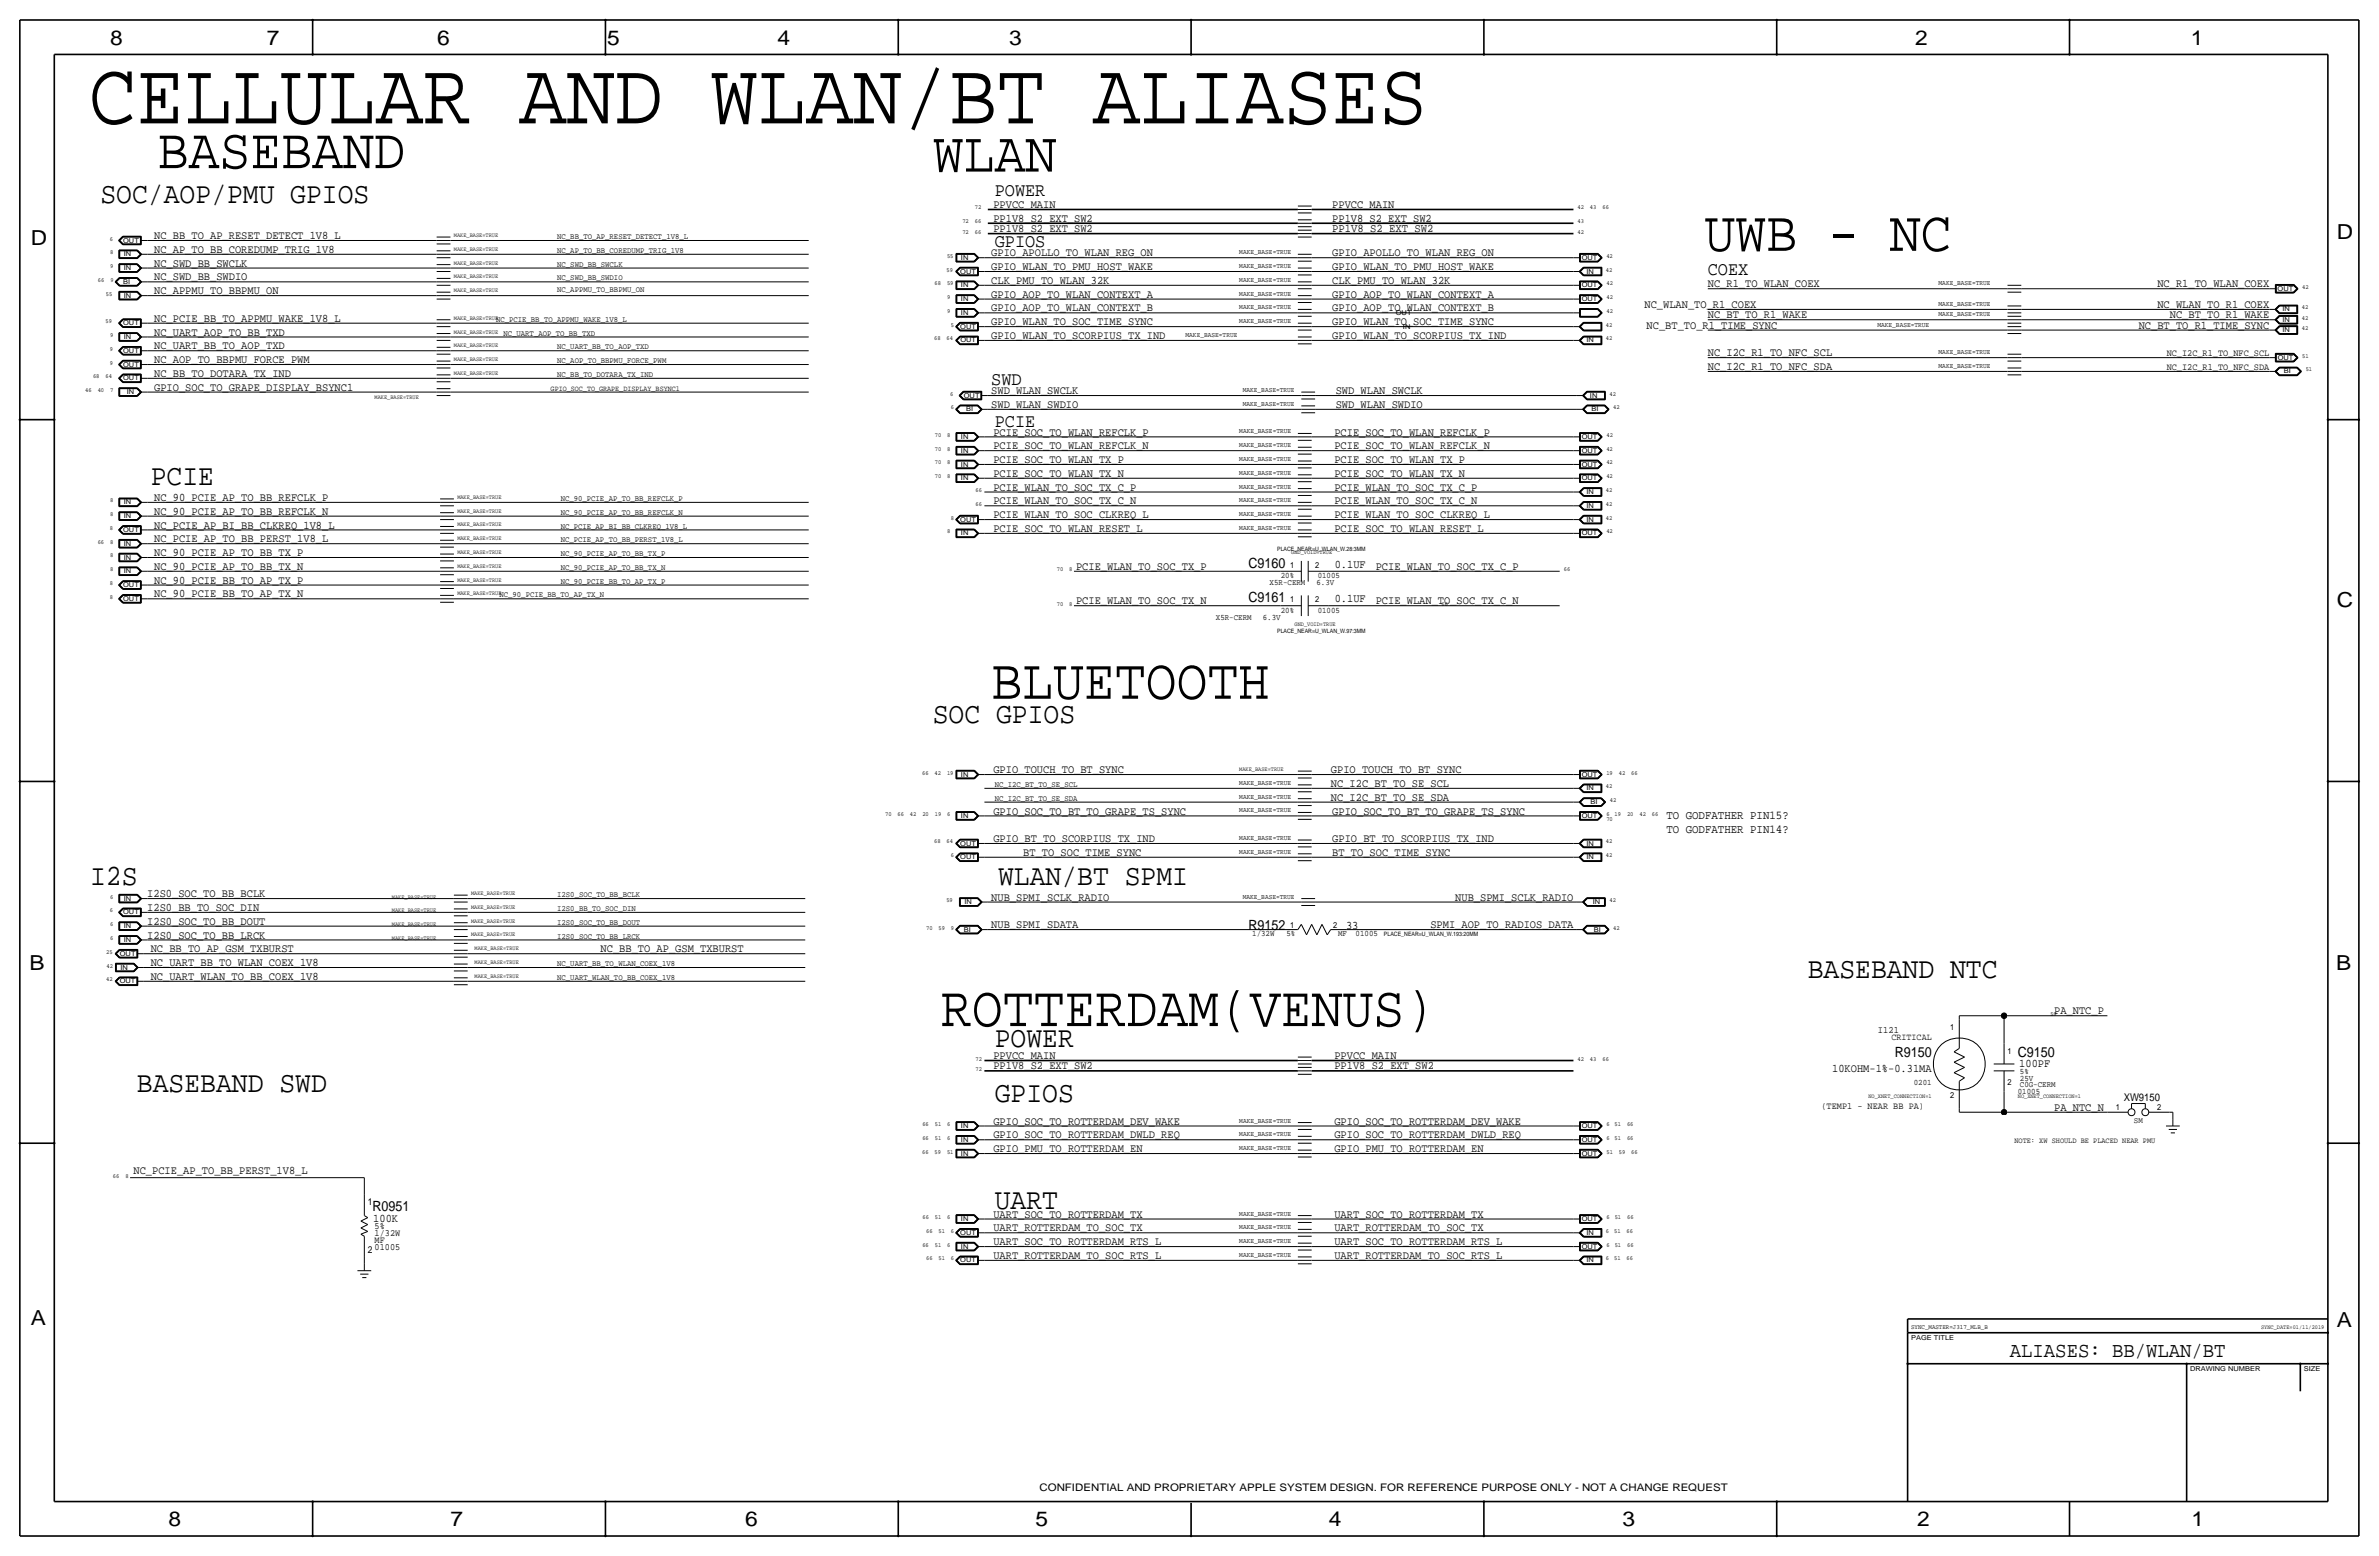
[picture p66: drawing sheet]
<svg xmlns="http://www.w3.org/2000/svg" width="877mm" height="574mm" viewBox="0 0 877 574" stroke-linecap="round" stroke-linejoin="round" font-family="sans-serif">
<defs><g id="words">
<text font-size="32.9" x="32.7" y="45.5">CELLULAR AND WLAN/BT ALIASES</text>
<g font-size="21.3">
<text x="58.1" y="62">BASEBAND</text>
<text x="343.9" y="63.2">WLAN</text>
<text x="628.3" y="92.5">UWB - NC</text>
<text x="365.5" y="257.6">BLUETOOTH</text>
<text x="346.9" y="378.2">ROTTERDAM(VENUS)</text>
</g>
<g font-size="10.9">
<text x="37" y="74.7">SOC/AOP/PMU GPIOS</text>
<text x="55.6" y="178.8">PCIE</text>
<text x="343.9" y="266.4">SOC GPIOS</text>
<text x="33.2" y="326.1">I2S</text>
<text x="368" y="326.1">WLAN/BT SPMI</text>
<text x="666.4" y="360.4">BASEBAND NTC</text>
<text x="366.7" y="385.8">POWER</text>
<text x="50.5" y="402.3">BASEBAND SWD</text>
<text x="366.7" y="406.1">GPIOS</text>
<text x="366.7" y="445.5">UART</text>
</g>
<text font-size="7.8" x="741" y="500.1">ALIASES: BB/WLAN/BT</text>
<g font-size="7.6">
<text x="40.6" y="16.5">8</text>
<text x="98.4" y="16.5">7</text>
<text x="161.2" y="16.5">6</text>
<text x="223.8" y="16.5">5</text>
<text x="286.6" y="16.5">4</text>
<text x="372" y="16.5">3</text>
<text x="706.1" y="16.5">2</text>
<text x="807.7" y="16.5">1</text>
<text x="861.5" y="88.1">D</text>
<text x="11.4" y="90.4">D</text>
<text x="861.5" y="223.8">C</text>
<text x="10.9" y="357.6">B</text>
<text x="861.3" y="357.4">B</text>
<text x="11.4" y="488.4">A</text>
<text x="861.5" y="489.2">A</text>
<text x="62.2" y="562.6">8</text>
<text x="166.1" y="562.6">7</text>
<text x="274.8" y="562.6">6</text>
<text x="381.7" y="562.6">5</text>
<text x="489.9" y="562.6">4</text>
<text x="598.1" y="562.6">3</text>
<text x="706.8" y="562.6">2</text>
<text x="807.9" y="562.6">1</text>
</g>
<g font-size="7">
<text x="366.7" y="72.1">POWER</text>
<text x="366.7" y="91.2">GPIOS</text>
<text x="629.6" y="101.3">COEX</text>
<text x="365.5" y="142">SWD</text>
<text x="366.7" y="157.2">PCIE</text>
</g>
<g font-size="5.2">
<text x="460.2" y="209.3">C9160</text>
<text x="460.2" y="222">C9161</text>
<text x="460.2" y="342.6">R9152</text>
<text x="698.5" y="389.6">R9150</text>
<text x="743.9" y="389.6">C9150</text>
<text x="137.4" y="446.5">R0951</text>
</g>
<g font-size="4.4">
<text x="491.2" y="85.6">PP1V8_S2_EXT_SW2</text>
<text x="614.4" y="302">TO GODFATHER PIN15?</text>
<text x="614.4" y="307.1">TO GODFATHER PIN14?</text>
</g>
<g font-size="4.3">
<text x="366.2" y="76.7">PPVCC_MAIN</text>
<text x="491.2" y="76.7">PPVCC_MAIN</text>
<text x="366.2" y="81.8">PP1V8_S2_EXT_SW2</text>
<text x="491.2" y="81.8">PP1V8_S2_EXT_SW2</text>
<text x="56.8" y="88.1">NC_BB_TO_AP_RESET_DETECT_1V8_L</text>
<text x="366.2" y="85.6">PP1V8_S2_EXT_SW2</text>
<text x="56.8" y="93.2">NC_AP_TO_BB_COREDUMP_TRIG_1V8</text>
<text x="365.5" y="94.5">GPIO_APOLLO_TO_WLAN_REG_ON</text>
<text x="491.2" y="94.5">GPIO_APOLLO_TO_WLAN_REG_ON</text>
<text x="56.8" y="98.3">NC_SWD_BB_SWCLK</text>
<text x="365.5" y="99.6">GPIO_WLAN_TO_PMU_HOST_WAKE</text>
<text x="491.2" y="99.6">GPIO_WLAN_TO_PMU_HOST_WAKE</text>
<text x="56.8" y="103.4">NC_SWD_BB_SWDIO</text>
<text x="365.5" y="104.6">CLK_PMU_TO_WLAN_32K</text>
<text x="491.2" y="104.6">CLK_PMU_TO_WLAN_32K</text>
<text x="629.6" y="105.9">NC_R1_TO_WLAN_COEX</text>
<text x="795.3" y="105.9">NC_R1_TO_WLAN_COEX</text>
<text x="56.8" y="108.5">NC_APPMU_TO_BBPMU_ON</text>
<text x="365.5" y="109.7">GPIO_AOP_TO_WLAN_CONTEXT_A</text>
<text x="491.2" y="109.7">GPIO_AOP_TO_WLAN_CONTEXT_A</text>
<text x="606.3" y="113.5">NC_WLAN_TO_R1_COEX</text>
<text x="795.3" y="113.5">NC_WLAN_TO_R1_COEX</text>
<text x="56.8" y="118.6">NC_PCIE_BB_TO_APPMU_WAKE_1V8_L</text>
<text x="365.5" y="119.9">GPIO_WLAN_TO_SOC_TIME_SYNC</text>
<text x="365.5" y="114.8">GPIO_AOP_TO_WLAN_CONTEXT_B</text>
<text x="491.2" y="119.9">GPIO_WLAN_TO_SOC_TIME_SYNC</text>
<text x="491.2" y="114.8">GPIO_AOP_TO_WLAN_CONTEXT_B</text>
<text x="629.6" y="117.3">NC_BT_TO_R1_WAKE</text>
<text x="799.9" y="117.3">NC_BT_TO_R1_WAKE</text>
<text x="56.8" y="123.7">NC_UART_AOP_TO_BB_TXD</text>
<text x="365.5" y="125">GPIO_WLAN_TO_SCORPIUS_TX_IND</text>
<text x="491.2" y="125">GPIO_WLAN_TO_SCORPIUS_TX_IND</text>
<text x="607.1" y="121.2">NC_BT_TO_R1_TIME_SYNC</text>
<text x="788.5" y="121.2">NC_BT_TO_R1_TIME_SYNC</text>
<text x="56.8" y="128.8">NC_UART_BB_TO_AOP_TXD</text>
<text x="629.6" y="131.3">NC_I2C_R1_TO_NFC_SCL</text>
<text x="56.8" y="133.9">NC_AOP_TO_BBPMU_FORCE_PWM</text>
<text x="629.6" y="136.4">NC_I2C_R1_TO_NFC_SDA</text>
<text x="56.8" y="138.9">NC_BB_TO_DOTARA_TX_IND</text>
<text x="56.8" y="144">GPIO_SOC_TO_GRAPE_DISPLAY_BSYNC1</text>
<text x="365.5" y="145.3">SWD_WLAN_SWCLK</text>
<text x="492.5" y="145.3">SWD_WLAN_SWCLK</text>
<text x="365.5" y="150.4">SWD_WLAN_SWDIO</text>
<text x="492.5" y="150.4">SWD_WLAN_SWDIO</text>
<text x="366.2" y="160.5">PCIE_SOC_TO_WLAN_REFCLK_P</text>
<text x="492" y="160.5">PCIE_SOC_TO_WLAN_REFCLK_P</text>
<text x="366.2" y="165.6">PCIE_SOC_TO_WLAN_REFCLK_N</text>
<text x="491.9" y="165.6">PCIE_SOC_TO_WLAN_REFCLK_N</text>
<text x="366.2" y="170.7">PCIE_SOC_TO_WLAN_TX_P</text>
<text x="491.9" y="170.7">PCIE_SOC_TO_WLAN_TX_P</text>
<text x="366.2" y="175.8">PCIE_SOC_TO_WLAN_TX_N</text>
<text x="491.9" y="175.8">PCIE_SOC_TO_WLAN_TX_N</text>
<text x="56.8" y="184.7">NC_90_PCIE_AP_TO_BB_REFCLK_P</text>
<text x="366.2" y="185.9">PCIE_WLAN_TO_SOC_TX_C_N</text>
<text x="366.2" y="180.8">PCIE_WLAN_TO_SOC_TX_C_P</text>
<text x="491.9" y="185.9">PCIE_WLAN_TO_SOC_TX_C_N</text>
<text x="491.9" y="180.8">PCIE_WLAN_TO_SOC_TX_C_P</text>
<text x="56.8" y="189.7">NC_90_PCIE_AP_TO_BB_REFCLK_N</text>
<text x="366.2" y="191">PCIE_WLAN_TO_SOC_CLKREQ_L</text>
<text x="491.9" y="191">PCIE_WLAN_TO_SOC_CLKREQ_L</text>
<text x="56.8" y="194.8">NC_PCIE_AP_BI_BB_CLKREQ_1V8_L</text>
<text x="366.2" y="196.1">PCIE_SOC_TO_WLAN_RESET_L</text>
<text x="491.9" y="196.1">PCIE_SOC_TO_WLAN_RESET_L</text>
<text x="56.8" y="199.9">NC_PCIE_AP_TO_BB_PERST_1V8_L</text>
<text x="56.8" y="205">NC_90_PCIE_AP_TO_BB_TX_P</text>
<text x="492.1" y="209.3">0.1UF</text>
<text x="56.8" y="215.1">NC_90_PCIE_BB_TO_AP_TX_P</text>
<text x="56.8" y="210.1">NC_90_PCIE_AP_TO_BB_TX_N</text>
<text x="396.7" y="210.1">PCIE_WLAN_TO_SOC_TX_P</text>
<text x="507.2" y="210.1">PCIE_WLAN_TO_SOC_TX_C_P</text>
<text x="56.8" y="220.2">NC_90_PCIE_BB_TO_AP_TX_N</text>
<text x="492.1" y="222">0.1UF</text>
<text x="396.7" y="222.8">PCIE_WLAN_TO_SOC_TX_N</text>
<text x="507.2" y="222.8">PCIE_WLAN_TO_SOC_TX_C_N</text>
<text x="366.2" y="285">GPIO_TOUCH_TO_BT_SYNC</text>
<text x="490.7" y="285">GPIO_TOUCH_TO_BT_SYNC</text>
<text x="490.7" y="290.1">NC_I2C_BT_TO_SE_SCL</text>
<text x="490.7" y="295.1">NC_I2C_BT_TO_SE_SDA</text>
<text x="366.2" y="300.2">GPIO_SOC_TO_BT_TO_GRAPE_TS_SYNC</text>
<text x="491.2" y="300.2">GPIO_SOC_TO_BT_TO_GRAPE_TS_SYNC</text>
<text x="366.2" y="310.4">GPIO_BT_TO_SCORPIUS_TX_IND</text>
<text x="491.2" y="310.4">GPIO_BT_TO_SCORPIUS_TX_IND</text>
<text x="377.3" y="315.5">BT_TO_SOC_TIME_SYNC</text>
<text x="491.2" y="315.5">BT_TO_SOC_TIME_SYNC</text>
<text x="54.3" y="335.8">I2S0_BB_TO_SOC_DIN</text>
<text x="54.3" y="330.7">I2S0_SOC_TO_BB_BCLK</text>
<text x="365.5" y="332">NUB_SPMI_SCLK_RADIO</text>
<text x="536.5" y="332">NUB_SPMI_SCLK_RADIO</text>
<text x="54.3" y="340.9">I2S0_SOC_TO_BB_DOUT</text>
<text x="54.3" y="345.9">I2S0_SOC_TO_BB_LRCK</text>
<text x="365.5" y="342.1">NUB_SPMI_SDATA</text>
<text x="496.3" y="342.4">33</text>
<text x="527.3" y="342.1">SPMI_AOP_TO_RADIOS_DATA</text>
<text x="55.6" y="351">NC_BB_TO_AP_GSM_TXBURST</text>
<text x="221.4" y="351">NC_BB_TO_AP_GSM_TXBURST</text>
<text x="55.6" y="356.1">NC_UART_BB_TO_WLAN_COEX_1V8</text>
<text x="55.6" y="361.2">NC_UART_WLAN_TO_BB_COEX_1V8</text>
<text x="757.3" y="373.9">PA_NTC_P</text>
<text x="366.2" y="394.2">PP1V8_S2_EXT_SW2</text>
<text x="366.2" y="390.4">PPVCC_MAIN</text>
<text x="491.9" y="390.4">PPVCC_MAIN</text>
<text x="491.9" y="394.2">PP1V8_S2_EXT_SW2</text>
<text x="675.5" y="395">10KOHM-1%-0.31MA</text>
<text x="744.4" y="393.4">100PF</text>
<text x="757.3" y="409.4">PA_NTC_N</text>
<text x="366.2" y="414.5">GPIO_SOC_TO_ROTTERDAM_DEV_WAKE</text>
<text x="366.2" y="419.6">GPIO_SOC_TO_ROTTERDAM_DWLD_REQ</text>
<text x="491.9" y="419.6">GPIO_SOC_TO_ROTTERDAM_DWLD_REQ</text>
<text x="491.9" y="414.5">GPIO_SOC_TO_ROTTERDAM_DEV_WAKE</text>
<text x="366.2" y="424.7">GPIO_PMU_TO_ROTTERDAM_EN</text>
<text x="491.9" y="424.7">GPIO_PMU_TO_ROTTERDAM_EN</text>
<text x="49.2" y="432.8">NC_PCIE_AP_TO_BB_PERST_1V8_L</text>
<text x="366.2" y="448.8">UART_SOC_TO_ROTTERDAM_TX</text>
<text x="491.9" y="448.8">UART_SOC_TO_ROTTERDAM_TX</text>
<text x="137.6" y="450.3">100K</text>
<text x="366.2" y="453.9">UART_ROTTERDAM_TO_SOC_TX</text>
<text x="491.9" y="453.9">UART_ROTTERDAM_TO_SOC_TX</text>
<text x="366.2" y="459">UART_SOC_TO_ROTTERDAM_RTS_L</text>
<text x="491.9" y="459">UART_SOC_TO_ROTTERDAM_RTS_L</text>
<text x="366.2" y="464.1">UART_ROTTERDAM_TO_SOC_RTS_L</text>
<text x="491.9" y="464.1">UART_ROTTERDAM_TO_SOC_RTS_L</text>
</g>
<text font-size="3.9" x="782.9" y="405.9">XW9150</text>
<text font-size="3.8" x="383.2" y="549.7">CONFIDENTIAL AND PROPRIETARY APPLE SYSTEM DESIGN. FOR REFERENCE PURPOSE ONLY - NOT A CHANGE REQUEST</text>
<text font-size="3.6" x="692.3" y="380.7">I121</text>
<g font-size="3.5">
<text x="798.8" y="131.3">NC_I2C_R1_TO_NFC_SCL</text>
<text x="798.8" y="136.4">NC_I2C_R1_TO_NFC_SDA</text>
<text x="697.4" y="383.3">CRITICAL</text>
<text x="671.5" y="408.7">(TEMP1 - NEAR BB PA)</text>
<text x="135.6" y="444.2">1</text>
<text x="138.1" y="453.1">5%</text>
<text x="138.1" y="455.7">1/32W</text>
<text x="138.1" y="458.2">MF</text>
<text x="138.1" y="460.8">01005</text>
<text x="135.6" y="462">2</text>
</g>
<g font-size="3.1">
<text x="475.7" y="209.3">1</text>
<text x="484.8" y="209.3">2</text>
<text x="468.1" y="215.6">X5R-CERM</text>
<text x="472.2" y="213.1">20%</text>
<text x="485.3" y="215.6">6.3V</text>
<text x="485.8" y="213.1">01005</text>
<text x="475.7" y="222">1</text>
<text x="484.8" y="222">2</text>
<text x="472.2" y="225.8">20%</text>
<text x="485.8" y="225.8">01005</text>
<text x="448.3" y="228.3">X5R-CERM</text>
<text x="465.5" y="228.3">6.3V</text>
<text x="475.7" y="341.9">1</text>
<text x="491.4" y="341.9">2</text>
<text x="461.7" y="345.2">1/32W</text>
<text x="474.3" y="345.2">5%</text>
<text x="493.3" y="345.2">MF</text>
<text x="499.8" y="345.2">01005</text>
<text x="719" y="379.5">1</text>
<text x="740.1" y="388.4">1</text>
<text x="744.7" y="396">5%</text>
<text x="705.6" y="399.8">0201</text>
<text x="740.1" y="399.8">2</text>
<text x="744.7" y="400.8">C0G-CERM</text>
<text x="744.7" y="398.3">25V</text>
<text x="719" y="404.9">2</text>
<text x="743.9" y="403.4">01005</text>
<text x="780" y="409.2">1</text>
<text x="786.7" y="413.8">SM</text>
<text x="795.2" y="409.2">2</text>
</g>
<g font-size="3">
<text x="205.4" y="88.1">NC_BB_TO_AP_RESET_DETECT_1V8_L</text>
<text x="205.4" y="93.2">NC_AP_TO_BB_COREDUMP_TRIG_1V8</text>
<text x="205.4" y="98.3">NC_SWD_BB_SWCLK</text>
<text x="205.4" y="107.7">NC_APPMU_TO_BBPMU_ON</text>
<text x="205.4" y="103.4">NC_SWD_BB_SWDIO</text>
<text x="182.9" y="118.6">NC_PCIE_BB_TO_APPMU_WAKE_1V8_L</text>
<text x="185.6" y="123.7">NC_UART_AOP_TO_BB_TXD</text>
<text x="205.4" y="128.8">NC_UART_BB_TO_AOP_TXD</text>
<text x="205.4" y="133.9">NC_AOP_TO_BBPMU_FORCE_PWM</text>
<text x="205.4" y="138.9">NC_BB_TO_DOTARA_TX_IND</text>
<text x="206.7" y="184.7">NC_90_PCIE_AP_TO_BB_REFCLK_P</text>
<text x="206.7" y="189.7">NC_90_PCIE_AP_TO_BB_REFCLK_N</text>
<text x="206.7" y="194.8">NC_PCIE_AP_BI_BB_CLKREQ_1V8_L</text>
<text x="206.7" y="199.9">NC_PCIE_AP_TO_BB_PERST_1V8_L</text>
<text x="206.7" y="205">NC_90_PCIE_AP_TO_BB_TX_P</text>
<text x="206.7" y="210.1">NC_90_PCIE_AP_TO_BB_TX_N</text>
<text x="206.7" y="215.1">NC_90_PCIE_BB_TO_AP_TX_P</text>
<text x="184.1" y="220.2">NC_90_PCIE_BB_TO_AP_TX_N</text>
<text x="366.7" y="290.1">NC_I2C_BT_TO_SE_SCL</text>
<text x="366.7" y="295.1">NC_I2C_BT_TO_SE_SDA</text>
<text x="205.4" y="330.7">I2S0_SOC_TO_BB_BCLK</text>
<text x="205.4" y="335.8">I2S0_BB_TO_SOC_DIN</text>
<text x="205.4" y="340.9">I2S0_SOC_TO_BB_DOUT</text>
<text x="205.4" y="345.9">I2S0_SOC_TO_BB_LRCK</text>
<text x="205.4" y="356.1">NC_UART_BB_TO_WLAN_COEX_1V8</text>
<text x="205.4" y="361.2">NC_UART_WLAN_TO_BB_COEX_1V8</text>
</g>
<text font-size="2.9" x="742.6" y="421.4">NOTE: XW SHOULD BE PLACED NEAR PMU</text>
<text font-size="2.8" x="203" y="144">GPIO_SOC_TO_GRAPE_DISPLAY_BSYNC1</text>
<g font-size="2.6">
<text x="456.9" y="93.7">MAKE_BASE=TRUE</text>
<text x="456.9" y="98.8">MAKE_BASE=TRUE</text>
<text x="456.9" y="103.9">MAKE_BASE=TRUE</text>
<text x="714.7" y="105.2">MAKE_BASE=TRUE</text>
<text x="456.9" y="109">MAKE_BASE=TRUE</text>
<text x="714.7" y="112.8">MAKE_BASE=TRUE</text>
<text x="456.9" y="119.1">MAKE_BASE=TRUE</text>
<text x="456.9" y="114">MAKE_BASE=TRUE</text>
<text x="714.7" y="116.6">MAKE_BASE=TRUE</text>
<text x="437.1" y="124.2">MAKE_BASE=TRUE</text>
<text x="692.1" y="120.4">MAKE_BASE=TRUE</text>
<text x="714.7" y="130.6">MAKE_BASE=TRUE</text>
<text x="714.7" y="135.6">MAKE_BASE=TRUE</text>
<text x="458.2" y="144.5">MAKE_BASE=TRUE</text>
<text x="458.2" y="149.6">MAKE_BASE=TRUE</text>
<text x="456.9" y="159.8">MAKE_BASE=TRUE</text>
<text x="456.9" y="164.8">MAKE_BASE=TRUE</text>
<text x="456.9" y="169.9">MAKE_BASE=TRUE</text>
<text x="456.9" y="175">MAKE_BASE=TRUE</text>
<text x="456.9" y="185.2">MAKE_BASE=TRUE</text>
<text x="456.9" y="180.1">MAKE_BASE=TRUE</text>
<text x="456.9" y="190.2">MAKE_BASE=TRUE</text>
<text x="456.9" y="195.3">MAKE_BASE=TRUE</text>
<text x="456.9" y="289.3">MAKE_BASE=TRUE</text>
<text x="456.9" y="294.4">MAKE_BASE=TRUE</text>
<text x="456.9" y="299.5">MAKE_BASE=TRUE</text>
<text x="456.9" y="309.6">MAKE_BASE=TRUE</text>
<text x="456.9" y="314.7">MAKE_BASE=TRUE</text>
<text x="458.2" y="331.2">MAKE_BASE=TRUE</text>
<text x="456.9" y="413.8">MAKE_BASE=TRUE</text>
<text x="456.9" y="418.8">MAKE_BASE=TRUE</text>
<text x="456.9" y="423.9">MAKE_BASE=TRUE</text>
<text x="456.9" y="448.1">MAKE_BASE=TRUE</text>
<text x="456.9" y="453.1">MAKE_BASE=TRUE</text>
<text x="456.9" y="458.2">MAKE_BASE=TRUE</text>
<text x="456.9" y="463.3">MAKE_BASE=TRUE</text>
</g>
<g font-size="2.5">
<text x="45.4" y="89.4">OUT</text>
<text x="45.7" y="94.5">IN</text>
<text x="354.3" y="95.8">IN</text>
<text x="583.1" y="95.8">OUT</text>
<text x="45.7" y="99.6">IN</text>
<text x="354" y="100.8">OUT</text>
<text x="584.9" y="100.8">IN</text>
<text x="45.4" y="104.6">BI</text>
<text x="354.3" y="105.9">IN</text>
<text x="583.1" y="105.9">OUT</text>
<text x="839.7" y="107.2">OUT</text>
<text x="45.7" y="109.7">IN</text>
<text x="354.3" y="111">IN</text>
<text x="583.1" y="111">OUT</text>
<text x="45.4" y="119.9">OUT</text>
<text x="354.3" y="116.1">IN</text>
<text x="514.6" y="116.1">OUT</text>
<text x="841.5" y="118.6">IN</text>
<text x="841.5" y="114.8">IN</text>
<text x="45.7" y="125">IN</text>
<text x="354" y="121.2">OUT</text>
<text x="517.2" y="121.2">IN</text>
<text x="841.5" y="122.4">IN</text>
<text x="45.4" y="130">OUT</text>
<text x="354.1" y="126.2">OUT</text>
<text x="584.9" y="126.2">IN</text>
<text x="45.4" y="135.1">OUT</text>
<text x="839.7" y="132.6">OUT</text>
<text x="842" y="137.7">BI</text>
<text x="45.4" y="140.2">OUT</text>
<text x="46.7" y="145.3">IN</text>
<text x="355.3" y="146.6">OUT</text>
<text x="586.2" y="146.6">IN</text>
<text x="356.3" y="151.6">BI</text>
<text x="586.7" y="151.6">BI</text>
<text x="354.3" y="161.8">IN</text>
<text x="583.1" y="161.8">OUT</text>
<text x="354.3" y="166.9">IN</text>
<text x="583.1" y="166.9">OUT</text>
<text x="354.3" y="172">IN</text>
<text x="583.1" y="172">OUT</text>
<text x="354.3" y="177">IN</text>
<text x="583.1" y="177">OUT</text>
<text x="45.7" y="185.9">IN</text>
<text x="584.9" y="182.1">IN</text>
<text x="45.7" y="191">IN</text>
<text x="584.9" y="187.2">IN</text>
<text x="45.4" y="196.1">OUT</text>
<text x="354" y="192.3">OUT</text>
<text x="354.3" y="197.4">IN</text>
<text x="583.1" y="197.4">OUT</text>
<text x="584.9" y="192.3">IN</text>
<text x="45.7" y="201.2">IN</text>
<text x="45.7" y="206.2">IN</text>
<text x="45.7" y="211.3">IN</text>
<text x="45.4" y="221.5">OUT</text>
<text x="45.4" y="216.4">OUT</text>
<text x="354.3" y="286.3">IN</text>
<text x="583.1" y="286.3">OUT</text>
<text x="584.9" y="291.3">IN</text>
<text x="586.4" y="296.4">BI</text>
<text x="354.3" y="301.5">IN</text>
<text x="583.1" y="301.5">OUT</text>
<text x="354" y="311.7">OUT</text>
<text x="584.9" y="311.7">IN</text>
<text x="354" y="316.7">OUT</text>
<text x="584.9" y="316.7">IN</text>
<text x="45.7" y="332">IN</text>
<text x="355.5" y="333.2">IN</text>
<text x="587.2" y="333.2">IN</text>
<text x="45.4" y="337.1">OUT</text>
<text x="45.7" y="347.2">IN</text>
<text x="45.7" y="342.1">IN</text>
<text x="355.3" y="343.4">BI</text>
<text x="587.6" y="343.4">BI</text>
<text x="44.2" y="352.3">OUT</text>
<text x="44.4" y="357.4">IN</text>
<text x="44.1" y="362.5">OUT</text>
<text x="354.3" y="415.8">IN</text>
<text x="583.1" y="415.8">OUT</text>
<text x="354.3" y="420.9">IN</text>
<text x="354.3" y="426">IN</text>
<text x="583.1" y="426">OUT</text>
<text x="583.1" y="420.9">OUT</text>
<text x="354" y="455.2">OUT</text>
<text x="354.3" y="450.1">IN</text>
<text x="583.1" y="450.1">OUT</text>
<text x="584.9" y="455.2">IN</text>
<text x="354.3" y="460.2">IN</text>
<text x="583.1" y="460.2">OUT</text>
<text x="354" y="465.3">OUT</text>
<text x="584.9" y="465.3">IN</text>
<text x="704.5" y="493.8">PAGE TITLE</text>
<text x="807.4" y="505.2">DRAWING NUMBER</text>
<text x="849.3" y="505.2">SIZE</text>
</g>
<text font-size="2.4" x="704.5" y="490">SYNC_MASTER=J317_MLB_B</text>
<g font-size="2.3">
<text x="359.4" y="77.2">72</text>
<text x="581.6" y="77.2">42</text>
<text x="586.2" y="77.2">43</text>
<text x="590.8" y="77.2">66</text>
<text x="354.8" y="82.3">72</text>
<text x="359.4" y="82.3">66</text>
<text x="581.6" y="82.3">43</text>
<text x="40.4" y="88.6">6</text>
<text x="354.8" y="86.1">72</text>
<text x="359.4" y="86.1">66</text>
<text x="581.6" y="86.1">42</text>
<text x="40.6" y="93.7">8</text>
<text x="349.1" y="95">55</text>
<text x="592.2" y="95">42</text>
<text x="40.6" y="98.8">9</text>
<text x="349" y="100.1">59</text>
<text x="592.1" y="100.1">42</text>
<text x="36.1" y="103.9">66</text>
<text x="40.7" y="103.9">9</text>
<text x="344.6" y="105.2">68</text>
<text x="349.1" y="105.2">59</text>
<text x="592.2" y="105.2">42</text>
<text x="848.8" y="106.4">42</text>
<text x="39" y="109">55</text>
<text x="349.2" y="110.2">9</text>
<text x="592.2" y="110.2">42</text>
<text x="38.9" y="119.1">59</text>
<text x="349.2" y="115.3">9</text>
<text x="592.2" y="115.3">42</text>
<text x="848.6" y="114">42</text>
<text x="848.6" y="117.9">42</text>
<text x="40.6" y="124.2">9</text>
<text x="344.4" y="125.5">68</text>
<text x="349" y="125.5">64</text>
<text x="350.6" y="120.4">5</text>
<text x="592.1" y="120.4">42</text>
<text x="592.1" y="125.5">42</text>
<text x="848.6" y="121.7">42</text>
<text x="40.4" y="129.3">9</text>
<text x="848.8" y="131.8">51</text>
<text x="40.4" y="134.4">9</text>
<text x="850" y="136.9">51</text>
<text x="34.3" y="139.4">68</text>
<text x="38.9" y="139.4">64</text>
<text x="31.4" y="144.5">46</text>
<text x="36" y="144.5">40</text>
<text x="40.6" y="144.5">7</text>
<text x="350.3" y="145.8">6</text>
<text x="593.3" y="145.8">42</text>
<text x="350.6" y="150.9">6</text>
<text x="594.8" y="150.9">42</text>
<text x="344.6" y="161">70</text>
<text x="349.2" y="161">8</text>
<text x="592.2" y="161">42</text>
<text x="344.6" y="166.1">70</text>
<text x="349.2" y="166.1">8</text>
<text x="592.2" y="166.1">42</text>
<text x="344.6" y="171.2">70</text>
<text x="349.2" y="171.2">8</text>
<text x="592.2" y="171.2">42</text>
<text x="344.6" y="176.3">70</text>
<text x="349.2" y="176.3">8</text>
<text x="592.2" y="176.3">42</text>
<text x="40.6" y="185.2">8</text>
<text x="359.6" y="181.4">66</text>
<text x="592.1" y="181.4">42</text>
<text x="40.6" y="190.2">8</text>
<text x="350.6" y="191.5">8</text>
<text x="359.6" y="186.4">66</text>
<text x="592.1" y="186.4">42</text>
<text x="592.1" y="191.5">42</text>
<text x="40.4" y="195.3">8</text>
<text x="349.2" y="196.6">8</text>
<text x="592.2" y="196.6">42</text>
<text x="36" y="200.4">66</text>
<text x="40.6" y="200.4">8</text>
<text x="40.6" y="205.5">8</text>
<text x="40.4" y="215.6">8</text>
<text x="40.6" y="210.6">8</text>
<text x="389.6" y="210.6">70</text>
<text x="394.2" y="210.6">8</text>
<text x="576.5" y="210.6">66</text>
<text x="40.4" y="220.7">8</text>
<text x="389.6" y="223.3">70</text>
<text x="394.2" y="223.3">8</text>
<text x="531.4" y="223.3">66</text>
<text x="340" y="285.5">66</text>
<text x="344.6" y="285.5">42</text>
<text x="349.1" y="285.5">19</text>
<text x="592.2" y="285.5">19</text>
<text x="596.8" y="285.5">42</text>
<text x="601.4" y="285.5">66</text>
<text x="592.1" y="290.6">42</text>
<text x="593.5" y="295.7">42</text>
<text x="326.3" y="300.7">70</text>
<text x="330.9" y="300.7">66</text>
<text x="335.5" y="300.7">42</text>
<text x="340.1" y="300.7">20</text>
<text x="344.6" y="300.7">19</text>
<text x="349.2" y="300.7">6</text>
<text x="592.2" y="302.6">70</text>
<text x="592.2" y="300.7">6</text>
<text x="595.3" y="300.7">19</text>
<text x="599.8" y="300.7">20</text>
<text x="604.4" y="300.7">42</text>
<text x="609" y="300.7">66</text>
<text x="344.4" y="310.9">68</text>
<text x="349" y="310.9">64</text>
<text x="592.1" y="310.9">42</text>
<text x="350.6" y="316">6</text>
<text x="592.1" y="316">42</text>
<text x="40.6" y="331.2">6</text>
<text x="348.9" y="332.5">59</text>
<text x="593.3" y="332.5">42</text>
<text x="40.4" y="336.3">6</text>
<text x="40.6" y="341.4">6</text>
<text x="40.6" y="346.5">6</text>
<text x="341.4" y="342.6">70</text>
<text x="346" y="342.6">59</text>
<text x="350.6" y="342.6">9</text>
<text x="594.8" y="342.6">42</text>
<text x="39.1" y="351.5">25</text>
<text x="39.3" y="356.6">42</text>
<text x="39.1" y="361.7">42</text>
<text x="755.9" y="374.4">59</text>
<text x="359.6" y="394.7">72</text>
<text x="359.6" y="390.9">72</text>
<text x="581.6" y="390.9">42</text>
<text x="586.2" y="390.9">43</text>
<text x="590.8" y="390.9">66</text>
<text x="340.1" y="415">66</text>
<text x="344.6" y="415">51</text>
<text x="349.2" y="415">6</text>
<text x="592.2" y="415">6</text>
<text x="595.3" y="415">51</text>
<text x="599.8" y="415">66</text>
<text x="340" y="425.2">66</text>
<text x="340.1" y="420.1">66</text>
<text x="344.6" y="425.2">59</text>
<text x="344.6" y="420.1">51</text>
<text x="349.2" y="425.2">51</text>
<text x="349.2" y="420.1">6</text>
<text x="592.2" y="420.1">6</text>
<text x="592.2" y="425.2">51</text>
<text x="595.3" y="420.1">51</text>
<text x="596.8" y="425.2">59</text>
<text x="599.8" y="420.1">66</text>
<text x="601.4" y="425.2">66</text>
<text x="41.7" y="434.1">66</text>
<text x="46.2" y="434.1">8</text>
<text x="340.1" y="449.3">66</text>
<text x="344.6" y="449.3">51</text>
<text x="349.2" y="449.3">6</text>
<text x="592.2" y="449.3">6</text>
<text x="595.3" y="449.3">51</text>
<text x="599.8" y="449.3">66</text>
<text x="341.4" y="454.4">66</text>
<text x="346" y="454.4">51</text>
<text x="350.6" y="454.4">6</text>
<text x="592.1" y="454.4">6</text>
<text x="595.1" y="454.4">51</text>
<text x="599.7" y="454.4">66</text>
<text x="340.1" y="459.5">66</text>
<text x="344.6" y="459.5">51</text>
<text x="349.2" y="459.5">6</text>
<text x="592.2" y="459.5">6</text>
<text x="595.3" y="459.5">51</text>
<text x="599.8" y="459.5">66</text>
<text x="341.4" y="464.6">66</text>
<text x="346" y="464.6">51</text>
<text x="350.6" y="464.6">6</text>
<text x="592.1" y="464.6">6</text>
<text x="595.1" y="464.6">51</text>
<text x="599.7" y="464.6">66</text>
</g>
<g font-size="2.2">
<text x="167.3" y="87.4">MAKE_BASE=TRUE</text>
<text x="167.3" y="92.5">MAKE_BASE=TRUE</text>
<text x="167.3" y="97.5">MAKE_BASE=TRUE</text>
<text x="167.3" y="102.6">MAKE_BASE=TRUE</text>
<text x="167.3" y="107.7">MAKE_BASE=TRUE</text>
<text x="167.3" y="117.9">MAKE_BASE=TRUE</text>
<text x="167.3" y="122.9">MAKE_BASE=TRUE</text>
<text x="167.3" y="128">MAKE_BASE=TRUE</text>
<text x="167.3" y="133.1">MAKE_BASE=TRUE</text>
<text x="167.3" y="138.2">MAKE_BASE=TRUE</text>
<text x="138.1" y="147.1">MAKE_BASE=TRUE</text>
<text x="168.6" y="183.9">MAKE_BASE=TRUE</text>
<text x="168.6" y="189">MAKE_BASE=TRUE</text>
<text x="168.6" y="194.1">MAKE_BASE=TRUE</text>
<text x="168.6" y="199.1">MAKE_BASE=TRUE</text>
<text x="470.9" y="202.9">PLACE_NEAR=U_WLAN_W.28:3MM</text>
<text x="168.6" y="204.2">MAKE_BASE=TRUE</text>
<text x="168.6" y="209.3">MAKE_BASE=TRUE</text>
<text x="476" y="204.2">GND_VOID=TRUE</text>
<text x="168.6" y="214.4">MAKE_BASE=TRUE</text>
<text x="168.6" y="219.5">MAKE_BASE=TRUE</text>
<text x="470.9" y="233.4">PLACE_NEAR=U_WLAN_W.97:3MM</text>
<text x="477.3" y="230.9">GND_VOID=TRUE</text>
<text x="456.9" y="284.2">MAKE_BASE=TRUE</text>
<text x="173.7" y="329.9">MAKE_BASE=TRUE</text>
<text x="144.5" y="331.2">MAKE_BASE=TRUE</text>
<text x="173.7" y="335">MAKE_BASE=TRUE</text>
<text x="144.5" y="341.4">MAKE_BASE=TRUE</text>
<text x="144.5" y="336.3">MAKE_BASE=TRUE</text>
<text x="173.7" y="340.1">MAKE_BASE=TRUE</text>
<text x="144.5" y="346.5">MAKE_BASE=TRUE</text>
<text x="173.7" y="345.2">MAKE_BASE=TRUE</text>
<text x="510.2" y="345.2">PLACE_NEAR=U_WLAN_W.193:20MM</text>
<text x="175" y="350.3">MAKE_BASE=TRUE</text>
<text x="175" y="355.3">MAKE_BASE=TRUE</text>
<text x="175" y="360.4">MAKE_BASE=TRUE</text>
<text x="688.8" y="404.9">NO_XNET_CONNECTION=1</text>
<text x="743.9" y="404.9">NO_XNET_CONNECTION=1</text>
<text x="833.6" y="490">SYNC_DATE=01/11/2019</text>
</g>
</g></defs>
<g fill="none" stroke="#000" stroke-width=".37">
<path d="M478.5 78.5h5.1zM478.5 77.2h5.1zM478.5 75.9h5.1zM43.7 88.6l1.6-1.5zM43.7 88.6l1.6 1.6zM43.8 97.2v3.2zM43.8 97.2h6.8zM43.8 92.2v3.1zM43.8 95.3h6.8zM43.8 92.2h6.8zM43.8 88.6l1.5 1.5zM43.9 97.3h6.7z"/>
<path d="M43.9 97.3v3zM43.9 92.3h6.7zM43.9 92.3v2.9zM43.9 95.2h6.7zM44 88.6l1.4 1.4zM44 97.4h6.5zM44 97.4v2.8zM44 92.4h6.5zM44 92.4v2.7zM44 95.1h6.5zM44.1 97.5h6.4zM44.1 97.5v2.6z"/>
<path d="M44.1 92.5h6.4zM44.1 92.5v2.5zM44.1 95h6.4zM44.1 88.6l1.3-1.2zM44.1 88.6l1.3 1.3zM45.3 87.1h6.8zM45.3 90.2h6.8zM45.3 87.2l-1.5 1.4zM45.3 87.2h6.7zM45.3 90.1h6.7zM45.4 87.3l-1.4 1.3zM45.4 87.3h6.5z"/>
<path d="M45.4 90h6.5zM45.4 87.4h6.4zM45.4 89.9h6.4zM50.5 97.5l1.3 1.3zM50.5 92.5l1.3 1.2zM50.5 95l1.3-1.3zM50.5 97.4l1.4 1.4zM50.5 92.4l1.4 1.3zM50.6 97.3l1.5 1.5zM50.6 92.3l1.5 1.4zM50.6 97.2l1.6 1.6zM50.6 92.2l1.6 1.5z"/>
<path d="M50.6 95.3l1.6-1.6zM51.8 98.8h2.5zM51.8 98.8l-1.3 1.3zM51.8 93.7h2.5zM51.8 88.6h2.5zM51.8 87.4v2.5zM51.9 87.3v2.7zM51.9 98.8l-1.4 1.4zM51.9 93.7l-1.4 1.4zM52 87.2v2.9zM52.1 98.8l-1.5 1.5zM52.1 93.7l-1.5 1.5z"/>
<path d="M52.1 87.1v3.1zM54.3 88.6h106.7zM54.3 98.8h106.7zM54.3 93.7h106.7zM161 98.8h5.1zM161 97.5h5.1zM161 89.9h5.1zM161 88.6h5.1zM161 87.4h5.1zM161 95h5.1zM161 93.7h5.1zM161 92.5h5.1z"/>
<path d="M166.1 98.8h132zM166.1 93.7h132zM166.1 88.6h132zM352.5 93.4v3.2zM352.5 96.6h6.8zM352.5 93.4h6.8zM352.6 93.5h6.6zM352.6 93.5v3zM352.6 96.5h6.6zM352.7 93.6h6.5zM352.7 93.6v2.8zM352.7 96.4h6.5z"/>
<path d="M352.8 93.7h6.3zM352.8 93.7v2.6zM352.8 96.3h6.3zM353.9 98.5l-1.6 1.6zM353.9 98.5h6.8zM353.9 98.6l-1.4 1.5zM353.9 98.6h6.7zM354 98.7l-1.4 1.4zM354 98.7h6.5zM354 98.8h6.4zM359.1 93.7l1.3 1.3zM359.1 96.3l1.3-1.3z"/>
<path d="M359.2 93.6l1.3 1.4zM359.2 93.5l1.5 1.5zM359.2 96.5l1.5-1.5zM359.3 93.4l1.5 1.6zM359.3 96.6l1.5-1.6zM360.4 98.8v2.5zM360.4 95h2.5zM360.5 98.7v2.7zM360.5 95l-1.3 1.4zM360.6 98.6v3zM360.7 98.5v3.1zM362.9 95h115.6z"/>
<path d="M478.5 87.4h5.1zM478.5 86.1h5.1zM478.5 84.8h5.1zM478.5 98.8h5.1zM478.5 96.3h5.1zM478.5 95h5.1zM478.5 93.7h5.1zM478.5 83.6h5.1zM478.5 82.3h5.1zM478.5 81h5.1zM483.6 95h96.5zM580.1 95h2.5z"/>
<path d="M582.3 93.4h6.8zM582.3 96.6h6.8zM582.3 93.4v3.2zM582.4 93.5h6.7zM582.4 93.5v3zM582.4 96.5h6.7zM582.5 93.6h6.5zM582.5 93.6v2.8zM582.5 96.4h6.5zM582.6 93.7h6.4zM582.6 93.7v2.6zM582.6 96.3h6.4z"/>
<path d="M583.7 98.5l-1.5 1.6zM583.7 98.5h6.8zM583.8 98.6l-1.5 1.5zM583.8 98.6h6.6zM583.8 98.7h6.5zM583.9 98.8l-1.3 1.3zM583.9 98.8h6.3zM589 93.7l1.2 1.3zM589 96.3l1.2-1.3zM589 93.6l1.4 1.4zM589.1 93.5l1.4 1.5zM589.1 96.5l1.4-1.5z"/>
<path d="M589.1 93.4l1.6 1.6zM589.1 96.6l1.6-1.6zM590.2 98.8v2.5zM590.3 98.7v2.7zM590.4 95l-1.4 1.4zM590.4 98.6v3zM590.5 98.5v3.1zM42.4 103.9l1.6-1.6zM42.4 103.9l1.6 1.6zM42.6 103.9l1.4 1.5zM42.7 103.9l1.4 1.4zM42.9 103.9l1.2-1.3z"/>
<path d="M42.9 103.9l1.2 1.3zM43.7 119.1l1.6-1.5zM43.7 119.1l1.6 1.6zM43.8 100.4h6.8zM43.8 107.4v3.1zM43.8 110.5h6.8zM43.8 107.4h6.8zM43.8 119.1l1.5 1.5zM43.9 100.3h6.7zM43.9 107.5h6.7zM43.9 107.5v2.9zM43.9 110.4h6.7z"/>
<path d="M44 119.1l1.4 1.4zM44 105.5h6.6zM44 102.3h6.6zM44 100.2h6.5zM44 107.6h6.5zM44 107.6v2.7zM44 110.3h6.5zM44 102.4l-1.4 1.5zM44 105.4h6.6zM44 102.4h6.6zM44.1 102.5l-1.4 1.4zM44.1 105.3h6.4z"/>
<path d="M44.1 102.5h6.4zM44.1 100.1h6.4zM44.1 107.7h6.4zM44.1 107.7v2.5zM44.1 110.2h6.4zM44.1 119.1l1.3 1.3zM44.1 105.2h6.4zM44.1 102.6h6.4zM45.3 117.6h6.8zM45.3 117.7l-1.5 1.4zM45.3 117.7h6.7zM45.4 117.8l-1.4 1.3z"/>
<path d="M45.4 117.8h6.5zM45.4 117.9l-1.3 1.2zM45.4 117.9h6.4zM50.5 107.7l1.3 1.3zM50.5 110.2l1.3-1.2zM50.5 105.2l1.3-1.3zM50.5 102.6l1.3 1.3zM50.5 107.6l1.4 1.4zM50.5 102.5l1.4 1.4zM50.6 107.5l1.5 1.5zM50.6 102.4l1.5 1.5zM50.6 100.4l1.6-1.6z"/>
<path d="M50.6 107.4l1.6 1.6zM50.6 110.5l1.6-1.5zM50.6 105.5l1.6-1.6zM50.6 102.3l1.6 1.6zM51.8 109h2.5zM51.8 119.1h2.5zM51.8 117.9v2.5zM51.8 103.9h2.5zM51.9 117.8v2.7zM51.9 109l-1.4 1.3zM51.9 103.9l-1.4 1.4zM52 117.7v2.9z"/>
<path d="M52.1 109l-1.5 1.4zM52.1 117.6v3.1zM52.1 103.9l-1.5 1.5zM54.3 103.9h106.7zM54.3 119.1h106.7zM54.3 109h106.7zM161 100.1h5.1zM161 105.2h5.1zM161 103.9h5.1zM161 102.6h5.1zM161 110.2h5.1zM161 109h5.1z"/>
<path d="M161 107.7h5.1zM161 119.1h5.1zM161 117.9h5.1zM166.1 103.9h132zM166.1 119.1h132zM166.1 109h132zM352.3 100.1l1.6 1.5zM352.5 113.7v3.2zM352.5 116.9h6.8zM352.5 113.7h6.8zM352.5 108.7v3.1zM352.5 111.8h6.8z"/>
<path d="M352.5 108.7h6.8zM352.5 100.1l1.4 1.5zM352.5 103.6v3.1zM352.5 106.7h6.8zM352.5 103.6h6.8zM352.6 113.8h6.6zM352.6 113.8v3zM352.6 116.8h6.6zM352.6 108.8h6.6zM352.6 108.8v2.9zM352.6 111.7h6.6zM352.6 103.7h6.6z"/>
<path d="M352.6 103.7v2.9zM352.6 106.6h6.6zM352.6 100.1l1.4 1.3zM352.7 113.9h6.5zM352.7 113.9v2.8zM352.7 116.7h6.5zM352.7 108.9h6.5zM352.7 108.9v2.7zM352.7 111.6h6.5zM352.7 103.8h6.5zM352.7 103.8v2.7zM352.7 106.5h6.5z"/>
<path d="M352.8 114h6.3zM352.8 114v2.6zM352.8 116.6h6.3zM352.8 109h6.3zM352.8 109v2.5zM352.8 111.5h6.3zM352.8 100.1l1.2-1.3zM352.8 100.1l1.2 1.2zM352.8 103.9h6.3zM352.8 103.9v2.5zM352.8 106.4h6.3zM353.9 101.6h6.8z"/>
<path d="M353.9 118.8l-1.6 1.6zM353.9 118.8h6.8zM353.9 101.6h6.7zM353.9 118.9l-1.4 1.5zM353.9 118.9h6.7zM354 101.4h6.5zM354 119l-1.4 1.4zM354 119h6.5zM354 101.3h6.4zM354 119.1h6.4zM359.1 114l1.3 1.3zM359.1 116.6l1.3-1.3z"/>
<path d="M359.1 109l1.3 1.2zM359.1 111.5l1.3-1.3zM359.1 103.9l1.3 1.3zM359.2 113.9l1.3 1.4zM359.2 108.9l1.3 1.3zM359.2 103.8l1.3 1.4zM359.2 113.8l1.5 1.5zM359.2 116.8l1.5-1.5zM359.2 108.8l1.5 1.4zM359.2 111.7l1.5-1.5zM359.2 103.7l1.5 1.5zM359.2 106.6l1.5-1.4z"/>
<path d="M359.3 113.7l1.5 1.6zM359.3 116.9l1.5-1.6zM359.3 108.7l1.5 1.5zM359.3 103.6l1.5 1.6zM360.4 115.3h2.5zM360.4 110.2h2.5zM360.4 100.1h2.5zM360.4 119.1v2.6zM360.4 105.2h2.5zM360.4 105.2l-1.3 1.2zM360.5 119v2.8zM360.5 115.3l-1.3 1.4z"/>
<path d="M360.5 110.2l-1.3 1.4zM360.5 105.2l-1.3 1.3zM360.6 118.9v3zM360.7 118.8v3.2zM360.8 110.2l-1.5 1.6zM360.8 105.2l-1.5 1.5zM362.9 110.2h115.6zM362.9 100.1h115.6zM362.9 115.3h115.6zM362.9 105.2h115.6zM478.5 111.5h5.1zM478.5 110.2h5.1z"/>
<path d="M478.5 109h5.1zM478.5 116.6h5.1zM478.5 115.3h5.1zM478.5 114h5.1zM478.5 106.4h5.1zM478.5 105.2h5.1zM478.5 103.9h5.1zM478.5 101.3h5.1zM478.5 100.1h5.1zM478.5 119.1h5.1zM483.6 100.1h96.5zM483.6 110.2h96.5z"/>
<path d="M483.6 115.3h96.5zM483.6 105.2h96.5zM580.1 110.2h2.5zM580.1 115.3h2.5zM580.1 105.2h2.5zM580.1 100.1h2.5zM582.2 100.1l1.5 1.5zM582.3 108.7h6.8zM582.3 111.8h6.8zM582.3 108.7v3.1zM582.3 113.7h6.8zM582.3 116.9h6.8z"/>
<path d="M582.3 113.7v3.2zM582.3 103.6h6.8zM582.3 106.7h6.8zM582.3 103.6v3.1zM582.3 100.1l1.5 1.5zM582.4 108.8h6.7zM582.4 108.8v2.9zM582.4 111.7h6.7zM582.4 113.8h6.7zM582.4 113.8v3zM582.4 116.8h6.7zM582.4 103.7h6.7z"/>
<path d="M582.4 103.7v2.9zM582.4 106.6h6.7zM582.5 100.1l1.3-1.4zM582.5 100.1l1.3 1.3zM582.5 108.9h6.5zM582.5 108.9v2.7zM582.5 111.6h6.5zM582.5 113.9h6.5zM582.5 113.9v2.8zM582.5 116.7h6.5zM582.5 103.8h6.5zM582.5 103.8v2.7z"/>
<path d="M582.5 106.5h6.5zM582.6 109h6.4zM582.6 109v2.5zM582.6 111.5h6.4zM582.6 114h6.4zM582.6 114v2.6zM582.6 116.6h6.4zM582.6 103.9h6.4zM582.6 103.9v2.5zM582.6 106.4h6.4zM582.6 100.1l1.3 1.2zM583.7 118.8h6.8z"/>
<path d="M583.7 101.6h6.8zM583.8 118.9l-1.5 1.5zM583.8 118.9h6.6zM583.8 101.6h6.6zM583.8 119h6.5zM583.8 101.4h6.5zM583.9 119.1h6.3zM583.9 101.3h6.3zM589 109l1.2 1.2zM589 111.5l1.2-1.3zM589 114l1.2 1.3zM589 116.6l1.2-1.3z"/>
<path d="M589 103.9l1.2 1.3zM589 108.9l1.4 1.3zM589 113.9l1.4 1.4zM589 103.8l1.4 1.4zM589.1 108.8l1.4 1.4zM589.1 111.7l1.4-1.5zM589.1 113.8l1.4 1.5zM589.1 116.8l1.4-1.5zM589.1 103.7l1.4 1.5zM589.1 106.6l1.4-1.4zM589.1 108.7l1.6 1.5zM589.1 111.8l1.6-1.6z"/>
<path d="M589.1 113.7l1.6 1.6zM589.1 116.9l1.6-1.6zM589.1 103.6l1.6 1.6zM589.1 106.7l1.6-1.5zM590.2 119.1v2.6zM590.2 105.2l-1.2 1.2zM590.3 119v2.8zM590.4 110.2l-1.4 1.4zM590.4 115.3l-1.4 1.4zM590.4 105.2l-1.4 1.3zM590.4 118.9v3zM590.5 118.8v3.2z"/>
<path d="M629.6 117.9h110.5zM629.6 114h110.5zM629.6 106.4h110.5zM740.1 119.1h5.1zM740.1 117.9h5.1zM740.1 116.6h5.1zM740.1 115.3h5.1zM740.1 114h5.1zM740.1 112.8h5.1zM740.1 107.7h5.1zM740.1 106.4h5.1zM740.1 105.2h5.1z"/>
<path d="M745.2 117.9h91.4zM745.2 114h91.4zM745.2 106.4h91.4zM836.6 117.9h2.6zM836.6 114h2.6zM836.6 106.4h2.6zM838.7 117.9l1.6-1.6zM838.7 117.9l1.6 1.5zM838.7 114l1.6-1.5zM838.7 114l1.6 1.6zM838.9 117.9l1.4-1.5zM838.9 117.9l1.4 1.4z"/>
<path d="M838.9 114l1.4 1.5zM838.9 104.9h6.8zM838.9 108h6.8zM838.9 104.9v3.1zM839 105h6.6zM839 105v2.9zM839 107.9h6.6zM839 117.9l1.4-1.4zM839 117.9l1.4 1.3zM839 114l1.4 1.4zM839.1 105.1h6.5zM839.1 105.1v2.7z"/>
<path d="M839.1 107.8h6.5zM839.2 117.9l1.2-1.3zM839.2 117.9l1.2 1.2zM839.2 114l1.2-1.2zM839.2 114l1.2 1.3zM839.2 105.2h6.3zM839.2 105.2v2.5zM839.2 107.7h6.3zM840.3 116.3h6.8zM840.3 119.4h6.8zM840.3 112.5h6.8zM840.3 115.6h6.8z"/>
<path d="M840.3 116.4h6.7zM840.3 119.3h6.7zM840.3 112.6l-1.4 1.4zM840.3 112.6h6.7zM840.3 115.5h6.7zM840.4 116.5h6.5zM840.4 119.2h6.5zM840.4 112.7l-1.4 1.3zM840.4 112.7h6.5zM840.4 115.4h6.5zM840.4 116.6h6.4zM840.4 119.1h6.4z"/>
<path d="M840.4 112.8h6.4zM840.4 115.3h6.4zM845.5 105.2l1.3 1.2zM845.5 107.7l1.3-1.3zM845.6 105.1l1.3 1.3zM845.6 107.8l1.3-1.4zM845.6 105l1.5 1.4zM845.6 107.9l1.5-1.5zM845.7 104.9l1.5 1.5zM845.7 108l1.5-1.6zM846.8 116.6v2.5zM846.8 112.8v2.5z"/>
<path d="M846.9 116.5v2.7zM846.9 112.7v2.7zM847 116.4v2.9zM847 112.6v2.9zM847.1 116.3v3.1zM847.1 112.5v3.1zM43.7 134.4l1.6-1.6zM43.7 134.4l1.6 1.5zM43.7 139.4l1.6-1.5zM43.7 139.4l1.6 1.6zM43.7 129.3l1.6-1.6zM43.7 129.3l1.6 1.6z"/>
<path d="M43.8 134.4l1.5 1.4zM43.8 139.4l1.5 1.5zM43.8 122.6v3.2zM43.8 125.8h6.8zM43.8 122.6h6.8zM43.8 129.3l1.5 1.5zM43.9 122.7h6.7zM43.9 122.7v3zM43.9 125.7h6.7zM44 134.4l1.4 1.3zM44 139.4l1.4 1.4zM44 129.3l1.4 1.4z"/>
<path d="M44 122.8h6.5zM44 122.8v2.8zM44 125.6h6.5zM44.1 134.4l1.3-1.3zM44.1 134.4l1.3 1.2zM44.1 139.4l1.3-1.2zM44.1 139.4l1.3 1.3zM44.1 122.9h6.4zM44.1 122.9v2.6zM44.1 125.5h6.4zM44.1 129.3l1.3-1.3zM44.1 129.3l1.3 1.3z"/>
<path d="M45.3 132.8h6.8zM45.3 135.9h6.8zM45.3 137.9h6.8zM45.3 120.7h6.8zM45.3 127.7h6.8zM45.3 130.9h6.8zM45.3 132.9l-1.5 1.5zM45.3 132.9h6.7zM45.3 135.8h6.7zM45.3 138l-1.5 1.4zM45.3 138h6.7zM45.3 120.6h6.7z"/>
<path d="M45.3 127.8l-1.5 1.5zM45.3 127.8h6.7zM45.3 130.8h6.7zM45.4 133l-1.4 1.4zM45.4 133h6.5zM45.4 135.7h6.5zM45.4 138.1l-1.4 1.3zM45.4 138.1h6.5zM45.4 120.5h6.5zM45.4 127.9l-1.4 1.4zM45.4 127.9h6.5zM45.4 130.7h6.5z"/>
<path d="M45.4 133.1h6.4zM45.4 135.6h6.4zM45.4 138.2h6.4zM45.4 120.4h6.4zM45.4 128h6.4zM45.4 130.6h6.4zM50.5 122.9l1.3 1.3zM50.5 122.8l1.4 1.4zM50.6 122.7l1.5 1.5zM50.6 122.6l1.6 1.6zM50.6 125.8l1.6-1.6zM51.8 134.4h2.5z"/>
<path d="M51.8 133.1v2.5zM51.8 139.4h2.5zM51.8 138.2v2.5zM51.8 124.2h2.5zM51.8 124.2l-1.3 1.3zM51.8 129.3h2.5zM51.8 128v2.6zM51.9 133v2.7zM51.9 138.1v2.7zM51.9 127.9v2.8zM51.9 124.2l-1.4 1.4zM52 132.9v2.9z"/>
<path d="M52 138v2.9zM52 127.8v3zM52.1 132.8v3.1zM52.1 137.9v3.1zM52.1 124.2l-1.5 1.5zM52.1 127.7v3.2zM54.3 124.2h106.7zM54.3 134.4h106.7zM54.3 139.4h106.7zM54.3 129.3h106.7zM161 135.6h5.1zM161 134.4h5.1z"/>
<path d="M161 133.1h5.1zM161 139.4h5.1zM161 138.2h5.1zM161 120.4h5.1zM161 125.5h5.1zM161 124.2h5.1zM161 122.9h5.1zM161 130.6h5.1zM161 129.3h5.1zM161 128h5.1zM166.1 124.2h132zM166.1 139.4h132z"/>
<path d="M166.1 134.4h132zM166.1 129.3h132zM352.3 125.5l1.6 1.5zM352.3 120.4l1.6 1.6zM352.5 125.5l1.4 1.5zM352.5 120.4l1.4 1.5zM352.6 125.5l1.4 1.3zM352.6 120.4l1.4 1.4zM352.8 125.5l1.2-1.3zM352.8 125.5l1.2 1.2zM352.8 120.4l1.2-1.3zM352.8 120.4l1.2 1.3z"/>
<path d="M353.9 123.9l-1.6 1.6zM353.9 123.9h6.8zM353.9 127h6.8zM353.9 122h6.8zM353.9 124l-1.4 1.5zM353.9 124h6.7zM353.9 127h6.7zM353.9 121.9h6.7zM354 124.1l-1.4 1.4zM354 124.1h6.5zM354 126.8h6.5zM354 121.8h6.5z"/>
<path d="M354 124.2h6.4zM354 126.7h6.4zM354 121.7h6.4zM360.4 125.5h2.5zM360.4 124.2v2.5zM360.4 120.4h2.5zM360.5 124.1v2.7zM360.6 124v3zM360.7 123.9v3.1zM362.9 120.4h115.6zM362.9 125.5h115.6zM478.5 126.7h5.1z"/>
<path d="M478.5 125.5h5.1zM478.5 124.2h5.1zM478.5 121.7h5.1zM478.5 120.4h5.1zM483.6 120.4h96.5zM483.6 125.5h96.5zM580.1 125.5h2.5zM580.1 120.4h2.5zM582.2 125.5l1.5 1.5zM582.2 120.4l1.5-1.6zM582.2 120.4l1.5 1.6zM582.3 125.5l1.5 1.5z"/>
<path d="M582.3 120.4l1.5 1.5zM582.5 125.5l1.3-1.4zM582.5 125.5l1.3 1.3zM582.5 120.4l1.3-1.4zM582.5 120.4l1.3 1.4zM582.6 125.5l1.3 1.2zM582.6 120.4l1.3-1.3zM582.6 120.4l1.3 1.3zM583.7 123.9l-1.5 1.6zM583.7 123.9h6.8zM583.7 127h6.8zM583.7 122h6.8z"/>
<path d="M583.8 124l-1.5 1.5zM583.8 124h6.6zM583.8 127h6.6zM583.8 121.9h6.6zM583.8 124.1h6.5zM583.8 126.8h6.5zM583.8 121.8h6.5zM583.9 124.2l-1.3 1.3zM583.9 124.2h6.3zM583.9 126.7h6.3zM583.9 121.7h6.3zM590.2 124.2v2.5z"/>
<path d="M590.3 124.1v2.7zM590.4 124v3zM590.5 123.9v3.1zM629.6 136.9h110.5zM629.6 131.8h110.5zM629.6 121.7h110.5zM740.1 138.2h5.1zM740.1 136.9h5.1zM740.1 135.6h5.1zM740.1 133.1h5.1zM740.1 131.8h5.1zM740.1 130.6h5.1z"/>
<path d="M740.1 122.9h5.1zM740.1 121.7h5.1zM740.1 120.4h5.1zM745.2 131.8h91.4zM745.2 136.9h91.4zM745.2 121.7h91.4zM836.6 136.9h2.6zM836.6 131.8h2.6zM836.6 121.7h2.6zM838.7 136.9l1.6-1.6zM838.7 136.9l1.6 1.6zM838.7 121.7l1.6-1.6z"/>
<path d="M838.7 121.7l1.6 1.5zM838.9 136.9l1.4-1.5zM838.9 136.9l1.4 1.5zM838.9 130.3h6.8zM838.9 130.3v3.1zM838.9 133.4h6.8zM838.9 121.7l1.4 1.4zM839 130.4h6.6zM839 130.4v2.9zM839 133.3h6.6zM839 136.9l1.4-1.4zM839 136.9l1.4 1.4z"/>
<path d="M839 121.7l1.4 1.3zM839.1 130.5h6.5zM839.1 130.5v2.7zM839.1 133.2h6.5zM839.2 136.9l1.2-1.3zM839.2 136.9l1.2 1.3zM839.2 130.6h6.3zM839.2 130.6v2.5zM839.2 133.1h6.3zM839.2 121.7l1.2-1.3zM839.2 121.7l1.2 1.2zM840.3 138.5h6.6z"/>
<path d="M840.3 135.3h6.6zM840.3 120.1h6.8zM840.3 123.2h6.8zM840.3 138.4h6.6zM840.3 135.4h6.6zM840.3 120.2l-1.4 1.5zM840.3 120.2h6.7zM840.3 123.1h6.7zM840.4 138.3h6.4zM840.4 135.5h6.4zM840.4 120.3l-1.4 1.4zM840.4 120.3h6.5z"/>
<path d="M840.4 123h6.5zM840.4 138.2h6.4zM840.4 135.6h6.4zM840.4 120.4h6.4zM840.4 122.9h6.4zM845.5 130.6l1.3 1.2zM845.5 133.1l1.3-1.3zM845.6 130.5l1.3 1.3zM845.6 133.2l1.3-1.4zM845.6 133.3l1.5-1.5zM845.6 130.4l1.5 1.4zM845.7 130.3l1.5 1.5z"/>
<path d="M845.7 133.4l1.5-1.6zM846.8 135.6l1.3 1.3zM846.8 120.4v2.5zM846.8 138.3l1.4-1.4zM846.8 135.5l1.4 1.4zM846.9 135.4l1.5 1.5zM846.9 120.3v2.7zM846.9 135.3l1.6 1.6zM847 120.2v2.9zM847.1 120.1v3.1zM848.1 136.9l-1.3 1.3zM848.4 136.9l-1.5 1.5z"/>
<path d="M848.5 136.9l-1.6 1.6zM43.8 143h6.8zM43.8 143v3.1zM43.8 146.1h6.8zM43.9 143.1h6.7zM43.9 143.1v2.9zM43.9 146h6.7zM44 143.2h6.5zM44 143.2v2.7zM44 145.9h6.5zM44.1 143.3h6.4zM44.1 143.3v2.5z"/>
<path d="M44.1 145.8h6.4zM45.3 141h6.8zM45.3 140.9h6.7zM45.4 140.8h6.5zM45.4 140.7h6.4zM50.5 143.3l1.3 1.2zM50.5 145.8l1.3-1.3zM50.5 143.2l1.4 1.3zM50.6 143.1l1.5 1.4zM50.6 143l1.6 1.5zM50.6 146.1l1.6-1.6zM51.8 144.5h2.5z"/>
<path d="M51.9 144.5l-1.4 1.4zM52.1 144.5l-1.5 1.5zM54.3 144.5h106.7zM161 145.8h5.1zM161 144.5h5.1zM161 143.3h5.1zM161 140.7h5.1zM166.1 144.5h132zM352.3 150.9l1.6 1.5zM352.5 150.9l1.4 1.5zM352.5 159.5v3.1zM352.5 159.5h6.8z"/>
<path d="M352.6 159.6h6.6zM352.6 159.6v2.9zM352.6 150.9l1.4 1.3zM352.7 159.7h6.5zM352.7 159.7v2.7zM352.8 150.9l1.2 1.2zM352.8 150.9l1.2-1.3zM352.8 159.8h6.3zM352.8 159.8v2.5zM353.6 145.8l1.5-1.6zM353.6 145.8l1.5 1.6zM353.7 145.8l1.5 1.5z"/>
<path d="M353.9 145.8l1.3-1.4zM353.9 145.8l1.3 1.4zM353.9 152.4h6.6zM353.9 149.3h6.6zM353.9 149.3l-1.6 1.6zM353.9 149.4h6.6zM353.9 149.4l-1.4 1.5zM354 152.2h6.4zM354 149.5h6.4zM354 149.5l-1.4 1.4zM354 145.8l1.3-1.3zM354 145.8l1.3 1.3z"/>
<path d="M354 152.1h6.4zM354 149.6h6.4zM355.1 144.2h6.8zM355.1 147.4h6.8zM355.2 144.3l-1.5 1.5zM355.2 144.3h6.6zM355.2 147.3h6.6zM355.2 144.4h6.5zM355.2 147.2h6.5zM355.3 144.5h6.3zM355.3 147.1h6.3zM359.1 159.8l1.3 1.2z"/>
<path d="M359.2 159.7l1.3 1.3zM359.2 159.6l1.5 1.4zM359.3 159.5l1.5 1.5zM360.4 149.6l1.2 1.3zM360.4 152.1l1.2-1.2zM360.4 149.5l1.4 1.4zM360.5 149.4l1.4 1.5zM360.5 152.4l1.4-1.5zM360.5 149.3l1.6 1.6zM360.5 152.4l1.6-1.5zM361.6 145.8h2.6zM361.6 144.5v2.6z"/>
<path d="M361.6 150.9h2.6zM361.7 144.4v2.8zM361.8 150.9l-1.4 1.3zM361.8 144.3v3zM361.9 144.2v3.2zM364.2 150.9h115.6zM364.2 145.8h115.6zM478.5 159.8h5.1zM479.8 152.1h5zM479.8 150.9h5zM479.8 149.6h5zM479.8 147.1h5z"/>
<path d="M479.8 145.8h5zM479.8 144.5h5zM484.8 145.8h96.6zM484.8 150.9h96.6zM581.4 150.9h2.5zM581.4 145.8h2.5zM582.3 159.5h6.8zM582.3 159.5v3.1zM582.4 159.6h6.7zM582.4 159.6v2.9zM582.5 159.7h6.5zM582.5 159.7v2.7z"/>
<path d="M582.6 159.8h6.4zM582.6 159.8v2.5zM583.4 150.9l1.6-1.6zM583.4 150.9l1.6 1.5zM583.4 145.8l1.6-1.6zM583.4 145.8l1.6 1.6zM583.6 150.9l1.5 1.5zM583.6 145.8l1.5 1.5zM583.7 150.9l1.4-1.4zM583.7 150.9l1.4 1.3zM583.7 145.8l1.4-1.4zM583.7 145.8l1.4 1.4z"/>
<path d="M583.9 150.9l1.3 1.2zM583.9 145.8l1.3-1.3zM583.9 145.8l1.3 1.3zM585 152.4h6.7zM585 149.3h6.7zM585 144.2h6.8zM585 147.4h6.8zM585.1 149.4l-1.5 1.5zM585.1 152.4h6.5zM585.1 149.4h6.5zM585.1 144.3l-1.5 1.5zM585.1 144.3h6.6z"/>
<path d="M585.1 147.3h6.6zM585.1 152.2h6.5zM585.1 149.5h6.5zM585.1 144.4h6.5zM585.1 147.2h6.5zM585.2 149.6l-1.3 1.3zM585.2 152.1h6.3zM585.2 149.6h6.3zM585.2 144.5h6.3zM585.2 147.1h6.3zM589 159.8l1.2 1.2zM589 159.7l1.4 1.3z"/>
<path d="M589.1 159.6l1.4 1.4zM589.1 159.5l1.6 1.5zM591.5 149.6l1.3 1.3zM591.5 144.5v2.6zM591.6 152.2l1.3-1.3zM591.6 149.5l1.3 1.4zM591.6 149.4l1.5 1.5zM591.6 144.4v2.8zM591.7 152.4l1.5-1.5zM591.7 149.3l1.5 1.6zM591.7 144.3v3zM591.8 144.2v3.2z"/>
<path d="M592.8 150.9l-1.3 1.2zM593.1 150.9l-1.5 1.5zM352.5 169.6v3.2zM352.5 172.8h6.8zM352.5 169.6h6.8zM352.5 174.7v3.1zM352.5 177.8h6.8zM352.5 174.7h6.8zM352.5 164.5v3.2zM352.5 167.7h6.8zM352.5 164.5h6.8zM352.5 162.6h6.8z"/>
<path d="M352.6 169.7h6.6zM352.6 169.7v3zM352.6 172.7h6.6zM352.6 174.8h6.6zM352.6 174.8v3zM352.6 177.8h6.6zM352.6 164.6h6.6zM352.6 164.6v3zM352.6 167.6h6.6zM352.6 162.5h6.6zM352.7 169.8h6.5zM352.7 169.8v2.8z"/>
<path d="M352.7 172.6h6.5zM352.7 174.9h6.5zM352.7 174.9v2.7zM352.7 177.6h6.5zM352.7 164.7h6.5zM352.7 164.7v2.8zM352.7 167.5h6.5zM352.7 162.4h6.5zM352.8 169.9h6.3zM352.8 169.9v2.6zM352.8 172.5h6.3zM352.8 175h6.3z"/>
<path d="M352.8 175v2.5zM352.8 177.5h6.3zM352.8 164.8h6.3zM352.8 164.8v2.6zM352.8 167.4h6.3zM352.8 162.3h6.3zM359.1 169.9l1.3 1.3zM359.1 172.5l1.3-1.3zM359.1 175l1.3 1.3zM359.1 177.5l1.3-1.2zM359.1 164.8l1.3 1.3zM359.1 167.4l1.3-1.3z"/>
<path d="M359.1 162.3l1.3-1.3zM359.2 169.8l1.3 1.4zM359.2 174.9l1.3 1.4zM359.2 164.7l1.3 1.4zM359.2 169.7l1.5 1.5zM359.2 172.7l1.5-1.5zM359.2 174.8l1.5 1.5zM359.2 177.8l1.5-1.5zM359.2 164.6l1.5 1.5zM359.2 167.6l1.5-1.5zM359.2 162.5l1.5-1.5zM359.3 169.6l1.5 1.6z"/>
<path d="M359.3 172.8l1.5-1.6zM359.3 174.7l1.5 1.6zM359.3 177.8l1.5-1.5zM359.3 164.5l1.5 1.6zM359.3 167.7l1.5-1.6zM360.4 171.2h2.5zM360.4 176.3h2.5zM360.4 166.1h2.5zM360.4 161h2.5zM360.5 171.2l-1.3 1.4zM360.5 176.3l-1.3 1.3zM360.5 166.1l-1.3 1.4z"/>
<path d="M360.5 161l-1.3 1.4zM360.8 161l-1.5 1.6zM362.9 161h115.6zM362.9 176.3h115.6zM362.9 171.2h115.6zM362.9 166.1h115.6zM478.5 172.5h5.1zM478.5 171.2h5.1zM478.5 169.9h5.1zM478.5 177.5h5.1zM478.5 176.3h5.1zM478.5 175h5.1z"/>
<path d="M478.5 162.3h5.1zM478.5 161h5.1zM478.5 167.4h5.1zM478.5 166.1h5.1zM478.5 164.8h5.1zM483.6 166.1h96.5zM483.6 176.3h96.5zM483.6 171.2h96.5zM483.6 161h96.5zM580.1 176.3h2.5zM580.1 171.2h2.5zM580.1 166.1h2.5z"/>
<path d="M580.1 161h2.5zM582.3 174.7h6.8zM582.3 177.8h6.8zM582.3 174.7v3.1zM582.3 169.6h6.8zM582.3 172.8h6.8zM582.3 169.6v3.2zM582.3 164.5h6.8zM582.3 167.7h6.8zM582.3 164.5v3.2zM582.3 162.6h6.8zM582.4 174.8h6.7z"/>
<path d="M582.4 174.8v3zM582.4 177.8h6.7zM582.4 169.7h6.7zM582.4 169.7v3zM582.4 172.7h6.7zM582.4 164.6h6.7zM582.4 164.6v3zM582.4 167.6h6.7zM582.4 162.5h6.7zM582.5 174.9h6.5zM582.5 174.9v2.7zM582.5 177.6h6.5z"/>
<path d="M582.5 169.8h6.5zM582.5 169.8v2.8zM582.5 172.6h6.5zM582.5 164.7h6.5zM582.5 164.7v2.8zM582.5 167.5h6.5zM582.5 162.4h6.5zM582.6 175h6.4zM582.6 175v2.5zM582.6 177.5h6.4zM582.6 169.9h6.4zM582.6 169.9v2.6z"/>
<path d="M582.6 172.5h6.4zM582.6 164.8h6.4zM582.6 164.8v2.6zM582.6 167.4h6.4zM582.6 162.3h6.4zM583.7 179.8h6.8zM583.8 179.9h6.6zM583.8 180h6.5zM589 175l1.2 1.3zM589 169.9l1.2 1.3zM589 164.8l1.2 1.3zM589 167.4l1.2-1.3z"/>
<path d="M589 162.3l1.2-1.3zM589 174.9l1.4 1.4zM589 169.8l1.4 1.4zM589 164.7l1.4 1.4zM589.1 174.8l1.4 1.5zM589.1 177.8l1.4-1.5zM589.1 169.7l1.4 1.5zM589.1 172.7l1.4-1.5zM589.1 164.6l1.4 1.5zM589.1 167.6l1.4-1.5zM589.1 162.5l1.4-1.5zM589.1 174.7l1.6 1.6z"/>
<path d="M589.1 177.8l1.6-1.5zM589.1 169.6l1.6 1.6zM589.1 172.8l1.6-1.6zM589.1 164.5l1.6 1.6zM589.1 167.7l1.6-1.6zM589.1 162.6l1.6-1.6zM590.2 176.3l-1.2 1.2zM590.2 171.2l-1.2 1.3zM590.3 180v2.7zM590.4 176.3l-1.4 1.3zM590.4 171.2l-1.4 1.4zM590.4 166.1l-1.4 1.4z"/>
<path d="M590.4 161l-1.4 1.4zM590.4 179.9v2.9zM590.5 179.8v3.1zM43.7 195.3l1.6-1.5zM43.7 195.3l1.6 1.6zM43.8 198.8v3.2zM43.8 198.8h6.8zM43.8 195.3l1.5 1.5zM43.8 188.7v3.1zM43.8 191.8h6.8zM43.8 188.7h6.8zM43.8 183.6v3.1z"/>
<path d="M43.8 186.7h6.8zM43.8 183.6h6.8zM43.9 198.9h6.7zM43.9 198.9v3zM43.9 188.8h6.7zM43.9 188.8v2.9zM43.9 191.7h6.7zM43.9 183.7h6.7zM43.9 183.7v2.9zM43.9 186.6h6.7zM44 195.3l1.4 1.4zM44 199h6.5z"/>
<path d="M44 199v2.8zM44 188.9h6.5zM44 188.9v2.7zM44 191.6h6.5zM44 183.8h6.5zM44 183.8v2.7zM44 186.5h6.5zM44.1 199.1h6.4zM44.1 199.1v2.6zM44.1 195.3l1.3 1.3zM44.1 189h6.4zM44.1 189v2.5z"/>
<path d="M44.1 191.5h6.4zM44.1 183.9h6.4zM44.1 183.9v2.5zM44.1 186.4h6.4zM45.3 193.8h6.8zM45.3 196.9h6.8zM45.3 193.9l-1.5 1.4zM45.3 193.9h6.7zM45.3 196.8h6.7zM45.4 194l-1.4 1.3zM45.4 194h6.5zM45.4 196.7h6.5z"/>
<path d="M45.4 194.1l-1.3 1.2zM45.4 194.1h6.4zM45.4 196.6h6.4zM50.5 199.1l1.3 1.3zM50.5 189l1.3 1.2zM50.5 191.5l1.3-1.3zM50.5 183.9l1.3 1.3zM50.5 186.4l1.3-1.2zM50.5 199l1.4 1.4zM50.5 188.9l1.4 1.3zM50.5 183.8l1.4 1.4zM50.6 198.9l1.5 1.5z"/>
<path d="M50.6 188.8l1.5 1.4zM50.6 183.7l1.5 1.5zM50.6 198.8l1.6 1.6zM50.6 188.7l1.6 1.5zM50.6 191.8l1.6-1.6zM50.6 183.6l1.6 1.6zM50.6 186.7l1.6-1.5zM51.8 195.3h2.5zM51.8 194.1v2.5zM51.8 190.2h2.5zM51.8 185.2h2.5zM51.9 194v2.7z"/>
<path d="M51.9 190.2l-1.4 1.4zM51.9 185.2l-1.4 1.3zM52 193.9v2.9zM52.1 193.8v3.1zM52.1 190.2l-1.5 1.5zM52.1 185.2l-1.5 1.4zM54.3 190.2h108zM54.3 185.2h108zM54.3 195.3h108zM162.3 199.1h5zM162.3 196.6h5zM162.3 195.3h5z"/>
<path d="M162.3 194.1h5zM162.3 186.4h5zM162.3 185.2h5zM162.3 183.9h5zM162.3 191.5h5zM162.3 190.2h5zM162.3 189h5zM167.3 185.2h130.8zM167.3 195.3h130.8zM167.3 190.2h130.8zM352.3 191.5l1.6-1.6zM352.3 191.5l1.6 1.6z"/>
<path d="M352.5 195v3.2zM352.5 198.2h6.8zM352.5 195h6.8zM352.5 191.5l1.4 1.5zM352.6 195.1h6.6zM352.6 195.1v3zM352.6 198.1h6.6zM352.6 191.5l1.4 1.4zM352.7 195.2h6.5zM352.7 195.2v2.8zM352.7 198h6.5zM352.8 195.3h6.3z"/>
<path d="M352.8 195.3v2.6zM352.8 197.9h6.3zM352.8 191.5l1.2-1.3zM352.8 191.5l1.2 1.3zM353.9 189.9h6.8zM353.9 193.1h6.8zM353.9 190l-1.4 1.5zM353.9 190h6.7zM353.9 193h6.7zM354 190.1l-1.4 1.4zM354 190.1h6.5zM354 192.9h6.5z"/>
<path d="M354 190.2h6.4zM354 192.8h6.4zM359.1 195.3l1.3 1.3zM359.1 197.9l1.3-1.3zM359.2 195.2l1.3 1.4zM359.2 195.1l1.5 1.5zM359.2 198.1l1.5-1.5zM359.3 195l1.5 1.6zM359.3 198.2l1.5-1.6zM360.4 196.6h2.5zM360.4 191.5h2.5zM360.4 190.2v2.6z"/>
<path d="M360.5 190.1v2.8zM360.5 196.6l-1.3 1.4zM360.6 190v3zM360.7 189.9v3.2zM362.9 186.4h115.6zM362.9 181.4h115.6zM362.9 191.5h115.6zM362.9 196.6h115.6zM478.5 197.9h5.1zM478.5 196.6h5.1zM478.5 195.3h5.1zM478.5 192.8h5.1z"/>
<path d="M478.5 191.5h5.1zM478.5 190.2h5.1zM478.5 187.7h5.1zM478.5 186.4h5.1zM478.5 185.2h5.1zM478.5 182.6h5.1zM478.5 181.4h5.1zM478.5 180.1h5.1zM483.6 181.4h96.5zM483.6 186.4h96.5zM483.6 191.5h96.5zM483.6 196.6h96.5z"/>
<path d="M580.1 196.6h2.5zM580.1 186.4h2.5zM580.1 191.5h2.5zM580.1 181.4h2.5zM582.2 186.4l1.5-1.5zM582.2 186.4l1.5 1.6zM582.2 191.5l1.5-1.6zM582.2 191.5l1.5 1.6zM582.2 181.4l1.5-1.6zM582.2 181.4l1.5 1.5zM582.3 195h6.8zM582.3 198.2h6.8z"/>
<path d="M582.3 195v3.2zM582.3 186.4l1.5-1.4zM582.3 186.4l1.5 1.5zM582.3 191.5l1.5 1.5zM582.3 181.4l1.5-1.5zM582.3 181.4l1.5 1.4zM582.4 195.1h6.7zM582.4 195.1v3zM582.4 198.1h6.7zM582.5 186.4l1.3-1.3zM582.5 186.4l1.3 1.4zM582.5 191.5l1.3-1.4z"/>
<path d="M582.5 191.5l1.3 1.4zM582.5 181.4l1.3-1.4zM582.5 181.4l1.3 1.3zM582.5 195.2h6.5zM582.5 195.2v2.8zM582.5 198h6.5zM582.6 195.3h6.4zM582.6 195.3v2.6zM582.6 197.9h6.4zM582.6 186.4l1.3-1.2zM582.6 186.4l1.3 1.3zM582.6 191.5l1.3-1.3z"/>
<path d="M582.6 191.5l1.3 1.3zM582.6 181.4l1.3-1.3zM582.6 181.4l1.3 1.2zM583.7 184.9h6.8zM583.7 188h6.8zM583.7 189.9h6.8zM583.7 193.1h6.8zM583.7 182.9h6.8zM583.8 185h6.6zM583.8 187.9h6.6zM583.8 190l-1.5 1.5zM583.8 190h6.6z"/>
<path d="M583.8 193h6.6zM583.8 182.8h6.6zM583.8 185.1h6.5zM583.8 187.8h6.5zM583.8 190.1h6.5zM583.8 192.9h6.5zM583.8 182.7h6.5zM583.9 185.2h6.3zM583.9 187.7h6.3zM583.9 190.2h6.3zM583.9 192.8h6.3zM583.9 180.1h6.3z"/>
<path d="M583.9 182.6h6.3zM589 195.3l1.2 1.3zM589 197.9l1.2-1.3zM589 195.2l1.4 1.4zM589.1 195.1l1.4 1.5zM589.1 198.1l1.4-1.5zM589.1 195l1.6 1.6zM589.1 198.2l1.6-1.6zM590.2 185.2v2.5zM590.2 190.2v2.6zM590.2 180.1v2.5zM590.3 185.1v2.7z"/>
<path d="M590.3 190.1v2.8zM590.4 196.6l-1.4 1.4zM590.4 185v2.9zM590.4 190v3zM590.5 184.9v3.1zM590.5 189.9v3.2zM43.7 215.6l1.6-1.5zM43.7 215.6l1.6 1.6zM43.8 209v3.1zM43.8 212.1h6.8zM43.8 209h6.8zM43.8 215.6l1.5 1.5z"/>
<path d="M43.8 203.9v3.2zM43.8 207.1h6.8zM43.8 203.9h6.8zM43.8 202h6.8zM43.9 209.1h6.7zM43.9 209.1v2.9zM43.9 212h6.7zM43.9 204h6.7zM43.9 204v3zM43.9 207h6.7zM43.9 201.9h6.7zM44 215.6l1.4 1.4z"/>
<path d="M44 209.2h6.5zM44 209.2v2.7zM44 211.9h6.5zM44 204.1h6.5zM44 204.1v2.8zM44 206.9h6.5zM44 201.8h6.5zM44.1 209.3h6.4zM44.1 209.3v2.5zM44.1 211.8h6.4zM44.1 215.6l1.3 1.3zM44.1 204.2h6.4z"/>
<path d="M44.1 204.2v2.6zM44.1 206.8h6.4zM44.1 201.7h6.4zM45.3 219.2h6.8zM45.3 214.1h6.8zM45.3 217.2h6.8zM45.3 219.3l-1.5 1.4zM45.3 219.3h6.7zM45.3 214.2l-1.5 1.4zM45.3 214.2h6.7zM45.3 217.1h6.7zM45.4 219.4l-1.4 1.3z"/>
<path d="M45.4 219.4h6.5zM45.4 214.3l-1.4 1.3zM45.4 214.3h6.5zM45.4 217h6.5zM45.4 219.5h6.4zM45.4 214.4l-1.3 1.2zM45.4 214.4h6.4zM45.4 216.9h6.4zM50.5 209.3l1.3 1.3zM50.5 211.8l1.3-1.2zM50.5 204.2l1.3 1.3zM50.5 206.8l1.3-1.3z"/>
<path d="M50.5 209.2l1.4 1.4zM50.5 204.1l1.4 1.4zM50.6 209.1l1.5 1.5zM50.6 204l1.5 1.5zM50.6 209l1.6 1.6zM50.6 212.1l1.6-1.5zM50.6 203.9l1.6 1.6zM50.6 207.1l1.6-1.6zM50.6 202l1.6-1.6zM51.8 219.5v2.5zM51.8 210.6h2.5zM51.8 215.6h2.5z"/>
<path d="M51.8 214.4v2.5zM51.8 205.5h2.5zM51.8 200.4h2.5zM51.8 200.4l-1.3 1.3zM51.9 219.4v2.7zM51.9 214.3v2.7zM51.9 210.6l-1.4 1.3zM51.9 205.5l-1.4 1.4zM51.9 200.4l-1.4 1.4zM52 219.3v2.9zM52 214.2v2.9zM52.1 219.2v3.1z"/>
<path d="M52.1 210.6l-1.5 1.4zM52.1 214.1v3.1zM52.1 205.5l-1.5 1.5zM52.1 200.4l-1.5 1.5zM54.3 210.6h108zM54.3 215.6h108zM54.3 200.4h108zM54.3 205.5h108zM162.3 219.5h5zM162.3 216.9h5zM162.3 215.6h5zM162.3 214.4h5z"/>
<path d="M162.3 206.8h5zM162.3 205.5h5zM162.3 204.2h5zM162.3 211.8h5zM162.3 210.6h5zM162.3 209.3h5zM162.3 201.7h5zM162.3 200.4h5zM167.3 215.6h130.8zM167.3 210.6h130.8zM167.3 205.5h130.8zM167.3 200.4h130.8z"/>
<path d="M395.9 210.6h76.2zM472.1 210.6h7.7zM479.8 219.5v7.6zM479.8 206.8v7.6zM482.3 219.5v7.6zM482.3 210.6h7.6zM482.3 206.8v7.6zM489.9 210.6h85.1zM43.7 220.7l1.6-1.5zM43.7 220.7l1.6 1.6zM43.8 220.7l1.5 1.5zM44 220.7l1.4 1.4z"/>
<path d="M44.1 220.7l1.3-1.2zM44.1 220.7l1.3 1.3zM45.3 222.3h6.8zM45.3 222.2h6.7zM45.4 222.1h6.5zM45.4 222h6.4zM51.8 220.7h2.5zM54.3 220.7h108zM162.3 222h5zM162.3 220.7h5zM167.3 220.7h130.8zM395.9 223.3h76.2z"/>
<path d="M472.1 223.3h7.7zM482.3 223.3h7.6zM489.9 223.3h85.1zM352.5 283.9v3.2zM352.5 287.1h6.8zM352.5 283.9h6.8zM352.5 299.2v3.1zM352.5 299.2h6.8zM352.6 284h6.6zM352.6 284v3zM352.6 287h6.6zM352.6 299.3h6.6z"/>
<path d="M352.6 299.3v2.9zM352.7 284.1h6.5zM352.7 284.1v2.8zM352.7 286.9h6.5zM352.7 299.4h6.5zM352.7 299.4v2.7zM352.8 284.2h6.3zM352.8 284.2v2.6zM352.8 286.8h6.3zM352.8 299.5h6.3zM352.8 299.5v2.5zM359.1 284.2l1.3 1.3z"/>
<path d="M359.1 286.8l1.3-1.3zM359.1 299.5l1.3 1.2zM359.2 284.1l1.3 1.4zM359.2 286.9l1.3-1.4zM359.2 299.4l1.3 1.3zM359.2 284l1.5 1.5zM359.2 287l1.5-1.5zM359.2 299.3l1.5 1.4zM359.3 283.9l1.5 1.6zM359.3 299.2l1.5 1.5zM360.4 285.5h2.5zM360.8 285.5l-1.5 1.6z"/>
<path d="M362.9 285.5h115.6zM362.9 295.7h115.6zM362.9 290.6h115.6zM478.5 286.8h5.1zM478.5 285.5h5.1zM478.5 284.2h5.1zM478.5 291.8h5.1zM478.5 290.6h5.1zM478.5 289.3h5.1zM478.5 296.9h5.1zM478.5 295.7h5.1zM478.5 294.4h5.1z"/>
<path d="M478.5 299.5h5.1zM483.6 290.6h96.5zM483.6 295.7h96.5zM483.6 285.5h96.5zM580.1 285.5h2.5zM580.1 290.6h2.5zM580.1 295.7h2.5zM582.2 290.6l1.5 1.6zM582.2 295.7l1.5 1.5zM582.3 283.9h6.8zM582.3 287.1h6.8zM582.3 283.9v3.2z"/>
<path d="M582.3 290.6l1.5-1.5zM582.3 290.6l1.5 1.4zM582.3 295.7l1.5 1.4zM582.3 295.7l1.5-1.5zM582.3 299.2h6.8zM582.3 299.2v3.1zM582.4 284h6.7zM582.4 284v3zM582.4 287h6.7zM582.4 299.3h6.7zM582.4 299.3v2.9zM582.5 290.6l1.3-1.4z"/>
<path d="M582.5 290.6l1.3 1.3zM582.5 295.7l1.3 1.3zM582.5 295.7l1.3-1.4zM582.5 284.1h6.5zM582.5 284.1v2.8zM582.5 286.9h6.5zM582.5 299.4h6.5zM582.5 299.4v2.7zM582.6 284.2h6.4zM582.6 284.2v2.6zM582.6 286.8h6.4zM582.6 290.6l1.3-1.3z"/>
<path d="M582.6 290.6l1.3 1.2zM582.6 295.7l1.3 1.2zM582.6 299.5h6.4zM582.6 299.5v2.5zM583.7 289l-1.5 1.6zM583.7 289h6.8zM583.7 292.2h6.8zM583.7 297.2h6.7zM583.7 294.1h6.7zM583.7 294.1l-1.5 1.6zM583.8 289.1h6.6zM583.8 292h6.6z"/>
<path d="M583.8 297.1h6.5zM583.8 294.2h6.5zM583.8 289.2h6.5zM583.8 291.9h6.5zM583.8 297h6.5zM583.8 294.3h6.5zM583.9 289.3h6.3zM583.9 291.8h6.3zM583.9 296.9h6.3zM583.9 294.4h6.3zM583.9 294.4l-1.3 1.3zM589 284.2l1.2 1.3z"/>
<path d="M589 286.8l1.2-1.3zM589 299.5l1.2 1.2zM589 284.1l1.4 1.4zM589 286.9l1.4-1.4zM589 299.4l1.4 1.3zM589.1 284l1.4 1.5zM589.1 287l1.4-1.5zM589.1 299.3l1.4 1.4zM589.1 283.9l1.6 1.6zM589.1 299.2l1.6 1.5zM590.2 289.3v2.5zM590.2 294.4l1.3 1.3z"/>
<path d="M590.2 296.9l1.3-1.2zM590.3 294.3l1.4 1.4zM590.3 297l1.4-1.3zM590.3 289.2v2.7zM590.3 294.2l1.5 1.5zM590.3 297.1l1.5-1.4zM590.4 294.1l1.6 1.6zM590.4 289.1v2.9zM590.5 289v3.2zM590.7 285.5l-1.6 1.6zM592 295.7l-1.6 1.5zM352.3 316l1.6 1.6z"/>
<path d="M352.3 310.9l1.6 1.6zM352.5 316l1.4 1.4zM352.5 316l1.4-1.5zM352.5 310.9l1.4 1.5zM352.5 310.9l1.4-1.5zM352.5 302.3h6.8zM352.6 302.2h6.6zM352.6 316l1.4 1.3zM352.6 310.9l1.4 1.4zM352.7 302.1h6.5zM352.8 316l1.2-1.3zM352.8 316l1.2 1.2z"/>
<path d="M352.8 310.9l1.2-1.3zM352.8 310.9l1.2 1.3zM352.8 302h6.3zM353.9 314.4l-1.6 1.6zM353.9 314.4h6.8zM353.9 317.6h6.8zM353.9 309.3l-1.6 1.6zM353.9 309.3h6.8zM353.9 312.5h6.8zM353.9 314.5h6.7zM353.9 317.4h6.7zM353.9 309.4h6.7z"/>
<path d="M353.9 312.4h6.7zM354 314.6l-1.4 1.4zM354 314.6h6.5zM354 317.3h6.5zM354 309.5l-1.4 1.4zM354 309.5h6.5zM354 312.3h6.5zM354 314.7h6.4zM354 317.2h6.4zM354 309.6h6.4zM354 312.2h6.4zM359.2 302.1l1.3-1.4z"/>
<path d="M359.2 302.2l1.5-1.5zM360.4 316h2.5zM360.4 314.7v2.5zM360.4 310.9h2.5zM360.4 309.6v2.6zM360.4 300.7h2.5zM360.4 300.7l-1.3 1.3zM360.5 314.6v2.7zM360.5 309.5v2.8zM360.6 314.5v2.9zM360.6 309.4v3zM360.7 314.4v3.2z"/>
<path d="M360.7 309.3v3.2zM360.8 300.7l-1.5 1.6zM362.9 300.7h115.6zM362.9 310.9h115.6zM362.9 316h115.6zM478.5 317.2h5.1zM478.5 316h5.1zM478.5 314.7h5.1zM478.5 312.2h5.1zM478.5 310.9h5.1zM478.5 309.6h5.1zM478.5 302h5.1z"/>
<path d="M478.5 300.7h5.1zM483.6 310.9h96.5zM483.6 316h96.5zM483.6 300.7h96.5zM580.1 316h2.5zM580.1 310.9h2.5zM580.1 300.7h2.5zM582.2 316l1.5 1.6zM582.2 310.9l1.5 1.6zM582.3 316l1.5-1.5zM582.3 316l1.5 1.4zM582.3 310.9l1.5-1.5z"/>
<path d="M582.3 310.9l1.5 1.5zM582.3 302.3h6.8zM582.4 302.2h6.7zM582.5 316l1.3-1.4zM582.5 316l1.3 1.3zM582.5 310.9l1.3-1.4zM582.5 310.9l1.3 1.4zM582.5 302.1h6.5zM582.6 316l1.3-1.3zM582.6 316l1.3 1.2zM582.6 310.9l1.3 1.3zM582.6 302h6.4z"/>
<path d="M583.7 314.4l-1.5 1.6zM583.7 314.4h6.8zM583.7 317.6h6.8zM583.7 309.3l-1.5 1.6zM583.7 309.3h6.8zM583.7 312.5h6.8zM583.8 314.5h6.6zM583.8 317.4h6.6zM583.8 309.4h6.6zM583.8 312.4h6.6zM583.8 314.6h6.5zM583.8 317.3h6.5z"/>
<path d="M583.8 309.5h6.5zM583.8 312.3h6.5zM583.9 314.7h6.3zM583.9 317.2h6.3zM583.9 309.6l-1.3 1.3zM583.9 309.6h6.3zM583.9 312.2h6.3zM589 302.1l1.4-1.4zM589.1 302.2l1.4-1.5zM590.2 314.7v2.5zM590.2 309.6v2.6zM590.2 300.7l-1.2 1.3z"/>
<path d="M590.3 314.6v2.7zM590.3 309.5v2.8zM590.4 314.5v2.9zM590.4 309.4v3zM590.5 314.4v3.2zM590.5 309.3v3.2zM590.7 300.7l-1.6 1.6zM43.7 336.3l1.6-1.6zM43.7 336.3l1.6 1.6zM43.8 339.8v3.2zM43.8 339.8h6.8zM43.8 336.3l1.5 1.5z"/>
<path d="M43.8 329.6v3.2zM43.8 332.8h6.8zM43.8 329.6h6.8zM43.9 339.9h6.7zM43.9 339.9v2.9zM43.9 329.7h6.7zM43.9 329.7v3zM43.9 332.7h6.7zM44 336.3l1.4 1.4zM44 329.8h6.5zM44 329.8v2.8zM44 332.6h6.5z"/>
<path d="M44.1 336.3l1.3 1.3zM44.1 329.9h6.4zM44.1 329.9v2.6zM44.1 332.5h6.4zM45.3 334.7h6.8zM45.3 337.9h6.8zM45.3 334.8l-1.5 1.5zM45.3 334.8h6.7zM45.3 337.8h6.7zM45.4 334.9l-1.4 1.4zM45.4 334.9h6.5zM45.4 337.7h6.5z"/>
<path d="M45.4 335l-1.3 1.3zM45.4 335h6.4zM45.4 337.6h6.4zM50.5 329.9l1.3 1.3zM50.5 332.5l1.3-1.3zM50.5 329.8l1.4 1.4zM50.6 339.9l1.5 1.5zM50.6 329.7l1.5 1.5zM50.6 339.8l1.6 1.6zM50.6 329.6l1.6 1.6zM50.6 332.8l1.6-1.6zM51.8 336.3h2.5z"/>
<path d="M51.8 335v2.6zM51.8 331.2h2.5zM51.9 334.9v2.8zM51.9 331.2l-1.4 1.4zM52 334.8v3zM52.1 334.7v3.2zM52.1 331.2l-1.5 1.5zM54.3 331.2h113zM54.3 336.3h113zM167.3 332.5h5.1zM167.3 331.2h5.1zM167.3 329.9h5.1z"/>
<path d="M167.3 337.6h5.1zM167.3 336.3h5.1zM167.3 335h5.1zM172.4 336.3h124.5zM172.4 331.2h124.5zM353.7 330.9v3.2zM353.7 334.1h6.8zM353.7 330.9h6.8zM353.8 331h6.7zM353.8 331v3zM353.8 334h6.7zM353.9 331.1h6.5z"/>
<path d="M353.9 331.1v2.8zM353.9 333.9h6.5zM354 331.2h6.4zM354 331.2v2.6zM354 333.8h6.4zM360.4 331.2l1.2 1.3zM360.4 333.8l1.2-1.3zM360.4 331.1l1.4 1.4zM360.4 333.9l1.4-1.4zM360.5 331l1.4 1.5zM360.5 334l1.4-1.5zM360.5 330.9l1.6 1.6z"/>
<path d="M361.6 332.5h2.6zM362.1 332.5l-1.6 1.6zM364.2 332.5h115.6zM479.8 333.8h5zM479.8 332.5h5zM479.8 331.2h5zM484.8 332.5h96.6zM581.4 332.5h2.5zM583.4 332.5l1.6 1.6zM583.6 332.5l1.5-1.5zM583.6 332.5l1.5 1.5zM583.7 332.5l1.4-1.4z"/>
<path d="M583.7 332.5l1.4 1.4zM583.9 332.5l1.3 1.3zM585 330.9l-1.6 1.6zM585 334.1h6.8zM585 330.9h6.8zM585.1 331h6.6zM585.1 334h6.6zM585.1 331.1h6.5zM585.1 333.9h6.5zM585.2 331.2l-1.3 1.3zM585.2 331.2h6.3zM585.2 333.8h6.3z"/>
<path d="M591.5 331.2v2.6zM591.6 331.1v2.8zM591.7 331v3zM591.8 330.9v3.2zM42.4 351.5l1.6-1.5zM42.4 351.5l1.6 1.6zM42.6 351.5l1.4-1.4zM42.6 351.5l1.4 1.5zM42.6 355v3.2zM42.6 358.2h6.8zM42.6 355h6.8zM42.7 355.1h6.6z"/>
<path d="M42.7 355.1v3zM42.7 358.1h6.6zM42.7 351.5l1.4-1.3zM42.7 351.5l1.4 1.4zM42.8 355.2h6.5zM42.8 355.2v2.8zM42.8 358h6.5zM42.9 351.5l1.2-1.2zM42.9 351.5l1.2 1.3zM42.9 355.3h6.3zM42.9 355.3v2.6zM42.9 357.9h6.3z"/>
<path d="M43.8 344.9v3.1zM43.8 348h6.8zM43.8 344.9h6.8zM43.8 343h6.8zM43.9 345h6.7zM43.9 345v2.9zM43.9 347.9h6.7zM43.9 342.8h6.7zM44 350h6.8zM44 353.1h6.8zM44 350.1h6.7zM44 353h6.7z"/>
<path d="M44 345.1h6.5zM44 345.1v2.7zM44 347.8h6.5zM44 340h6.5zM44 340v2.7zM44 342.7h6.5zM44.1 350.2h6.5zM44.1 352.9h6.5zM44.1 350.3h6.4zM44.1 352.8h6.4zM44.1 345.2h6.4zM44.1 345.2v2.5z"/>
<path d="M44.1 347.7h6.4zM44.1 340.1h6.4zM44.1 340.1v2.5zM44.1 342.6h6.4zM49.2 355.3l1.3 1.3zM49.2 357.9l1.3-1.3zM49.3 355.2l1.3 1.4zM49.3 358l1.3-1.4zM49.3 355.1l1.5 1.5zM49.4 355l1.6 1.6zM49.4 358.2l1.6-1.6zM50.5 351.5h2.5z"/>
<path d="M50.5 350.3v2.5zM50.5 356.6h2.5zM50.5 345.2l1.3 1.3zM50.5 347.7l1.3-1.2zM50.5 340.1l1.3 1.3zM50.5 345.1l1.4 1.4zM50.5 347.8l1.4-1.3zM50.5 340l1.4 1.4zM50.5 342.7l1.4-1.3zM50.6 350.2v2.7zM50.6 345l1.5 1.5zM50.6 347.9l1.5-1.4z"/>
<path d="M50.6 344.9l1.6 1.6zM50.6 348l1.6-1.5zM50.6 343l1.6-1.6zM50.7 350.1v2.9zM50.8 350v3.1zM50.8 356.6l-1.5 1.5zM51.8 346.5h2.5zM51.8 341.4h2.5zM51.8 341.4l-1.3 1.2zM52.1 341.4l-1.5 1.4zM53 351.5h114.3zM53 356.6h114.3z"/>
<path d="M54.3 341.4h113zM54.3 346.5h113zM167.3 352.8h5.1zM167.3 351.5h5.1zM167.3 350.3h5.1zM167.3 357.9h5.1zM167.3 356.6h5.1zM167.3 355.3h5.1zM167.3 347.7h5.1zM167.3 346.5h5.1zM167.3 345.2h5.1zM167.3 342.6h5.1z"/>
<path d="M167.3 341.4h5.1zM167.3 340.1h5.1zM172.4 341.4h124.5zM172.4 346.5h124.5zM172.4 356.6h124.5zM172.4 351.5h124.5zM352.3 342.6l1.6 1.6zM352.5 342.6l1.4-1.4zM352.5 342.6l1.4 1.5zM352.6 342.6l1.4 1.4zM352.8 342.6l1.2-1.2zM352.8 342.6l1.2 1.3z"/>
<path d="M353.9 341.1l-1.6 1.5zM353.9 344.2h6.6zM353.9 341.1h6.6zM353.9 344.1h6.6zM353.9 341.2h6.6zM354 341.3l-1.4 1.3zM354 344h6.4zM354 341.3h6.4zM354 343.9h6.4zM354 341.4h6.4zM360.4 343.9l1.2-1.3zM360.4 341.4l1.2 1.2z"/>
<path d="M360.4 344l1.4-1.4zM360.4 341.3l1.4 1.3zM360.5 344.1l1.4-1.5zM360.5 341.2l1.4 1.4zM360.5 341.1l1.6 1.5zM361.6 342.6h2.6zM362.1 342.6l-1.6 1.6zM364.2 342.6h109.2zM473.4 342.6h5.1zM479.8 340.7l-1.3 1.9zM479.8 340.7l1.9 3.9zM483.6 340.7l-1.9 3.9z"/>
<path d="M483.6 340.7l1.9 3.9zM487.4 340.7l1.9 3.9zM487.4 340.7l-1.9 3.9zM490.6 342.6h5.7zM490.6 342.6l-1.3 2zM496.3 342.6h85.1zM581.4 342.6h2.5zM583.4 342.6l1.6 1.6zM583.6 342.6l1.5 1.5zM583.6 342.6l1.5-1.4zM583.7 342.6l1.4 1.4zM583.7 342.6l1.4-1.3z"/>
<path d="M583.9 342.6l1.3 1.3zM585 344.2h6.7zM585 341.1h6.7zM585 341.1l-1.6 1.5zM585.1 344.1h6.5zM585.1 341.2h6.5zM585.1 344h6.5zM585.1 341.3h6.5zM585.2 343.9h6.3zM585.2 341.4h6.3zM585.2 341.4l-1.3 1.2zM591.5 341.4l1.3 1.2z"/>
<path d="M591.5 343.9l1.3-1.3zM591.6 341.3l1.3 1.3zM591.6 344l1.3-1.4zM591.6 341.2l1.5 1.4zM591.6 344.1l1.5-1.5zM591.7 341.1l1.5 1.5zM593.2 342.6l-1.5 1.6zM42.4 361.7l1.6-1.6zM42.4 361.7l1.6 1.6zM42.6 361.7l1.4 1.5zM42.7 361.7l1.4-1.4zM42.7 361.7l1.4 1.4z"/>
<path d="M42.9 361.7l1.2 1.3zM44 360.1h6.8zM44 363.3h6.8zM44 360.2l-1.4 1.5zM44 360.2h6.7zM44 363.2h6.7zM44.1 360.3h6.5zM44.1 363.1h6.5zM44.1 360.4l-1.2 1.3zM44.1 360.4h6.4zM44.1 363h6.4zM50.5 361.7h2.5z"/>
<path d="M50.5 360.4v2.6zM50.6 360.3v2.8zM50.7 360.2v3zM50.8 360.1v3.2zM53 361.7h114.3zM167.3 363h5.1zM167.3 361.7h5.1zM167.3 360.4h5.1zM172.4 361.7h124.5zM722.3 374.4h16.5zM722.3 374.4v1.3zM722.3 375.7v10.7z"/>
<path d="M738.8 374.4h38.1zM738.8 374.4v10.2zM478.5 396h5.1zM478.5 394.7h5.1zM478.5 393.4h5.1zM478.5 392.2h5.1zM478.5 390.9h5.1zM478.5 389.6h5.1zM720.4 395.4l3.9 1.9zM720.4 387.7l1.9-1.3zM720.4 387.7l3.9 1.9zM720.4 395.4l3.9-2z"/>
<path d="M720.4 391.5l3.9 1.9zM720.4 391.5l3.9-1.9zM722.3 398.5v10.2zM722.3 398.5l2-1.2zM735 392.2h7.6zM735 394.7h7.6zM738.8 384.6v7.6zM738.8 394.7v7.6zM352.5 418.5v3.2zM352.5 418.5h6.8zM352.5 413.5v3.1zM352.5 416.6h6.8z"/>
<path d="M352.5 413.5h6.8zM352.6 418.6h6.6zM352.6 418.6v3zM352.6 413.6h6.6zM352.6 413.6v2.9zM352.6 416.5h6.6zM352.7 418.7h6.5zM352.7 418.7v2.8zM352.7 413.7h6.5zM352.7 413.7v2.7zM352.7 416.4h6.5zM352.8 418.8h6.3z"/>
<path d="M352.8 418.8v2.6zM352.8 413.8h6.3zM352.8 413.8v2.5zM352.8 416.3h6.3zM359.1 418.8l1.3 1.3zM359.1 413.8l1.3 1.2zM359.2 418.7l1.3 1.4zM359.2 413.7l1.3 1.3zM359.2 416.4l1.3-1.4zM359.2 418.6l1.5 1.5zM359.2 413.6l1.5 1.4zM359.2 416.5l1.5-1.5z"/>
<path d="M359.3 418.5l1.5 1.6zM359.3 413.5l1.5 1.5zM360.4 415h2.5zM360.4 415l-1.3 1.3zM360.8 415l-1.5 1.6zM362.9 415h115.6zM478.5 416.3h5.1zM478.5 415h5.1zM478.5 413.8h5.1zM478.5 418.8h5.1zM483.6 415h96.5zM580.1 415h2.5z"/>
<path d="M582.3 418.5h6.8zM582.3 418.5v3.2zM582.3 413.5h6.8zM582.3 416.6h6.8zM582.3 413.5v3.1zM582.4 418.6h6.7zM582.4 418.6v3zM582.4 413.6h6.7zM582.4 413.6v2.9zM582.4 416.5h6.7zM582.5 418.7h6.5zM582.5 418.7v2.8z"/>
<path d="M582.5 413.7h6.5zM582.5 413.7v2.7zM582.5 416.4h6.5zM582.6 418.8h6.4zM582.6 418.8v2.6zM582.6 413.8h6.4zM582.6 413.8v2.5zM582.6 416.3h6.4zM589 418.8l1.2 1.3zM589 413.8l1.2 1.2zM589 418.7l1.4 1.4zM589 413.7l1.4 1.3z"/>
<path d="M589 416.4l1.4-1.4zM589.1 418.6l1.4 1.5zM589.1 413.6l1.4 1.4zM589.1 416.5l1.4-1.5zM589.1 418.5l1.6 1.6zM589.1 413.5l1.6 1.5zM590.2 415l-1.2 1.3zM590.7 415l-1.6 1.6zM722.3 410h16.5zM722.3 408.7v1.3zM738.8 410h38.1zM738.8 402.3v7.7z"/>
<path d="M776.9 410h7.7zM785.8 406.8v1.9zM785.8 406.8h5.1zM790.9 406.8v1.9zM792.2 410h7.6zM798.5 415h5.1zM799.5 416.3h3.1zM799.8 410h1.3zM800.3 417.6h1.5zM801.1 410v2.5zM801.1 412.5v2.5zM48 434.1h86.3z"/>
<path d="M134.3 434.1v6.3zM352.5 421.7h6.8zM352.5 423.6v3.2zM352.5 426.8h6.8zM352.5 423.6h6.8zM352.6 421.6h6.6zM352.6 423.7h6.6zM352.6 423.7v3zM352.6 426.7h6.6zM352.7 421.5h6.5zM352.7 423.8h6.5zM352.7 423.8v2.8z"/>
<path d="M352.7 426.6h6.5zM352.8 421.4h6.3zM352.8 423.9h6.3zM352.8 423.9v2.6zM352.8 426.5h6.3zM359.1 423.9l1.3 1.3zM359.2 421.5l1.3-1.4zM359.2 423.8l1.3 1.4zM359.2 426.6l1.3-1.4zM359.2 421.6l1.5-1.5zM359.2 423.7l1.5 1.5zM359.2 426.7l1.5-1.5z"/>
<path d="M359.3 423.6l1.5 1.6zM360.4 420.1h2.5zM360.4 420.1l-1.3 1.3zM360.4 425.2h2.5zM360.4 425.2l-1.3 1.3zM360.8 420.1l-1.5 1.6zM360.8 425.2l-1.5 1.6zM362.9 425.2h115.6zM362.9 420.1h115.6zM478.5 426.5h5.1zM478.5 425.2h5.1zM478.5 423.9h5.1z"/>
<path d="M478.5 421.4h5.1zM478.5 420.1h5.1zM483.6 425.2h96.5zM483.6 420.1h96.5zM580.1 425.2h2.5zM580.1 420.1h2.5zM582.3 423.6h6.8zM582.3 426.8h6.8zM582.3 423.6v3.2zM582.3 421.7h6.8zM582.4 423.7h6.7zM582.4 423.7v3z"/>
<path d="M582.4 426.7h6.7zM582.4 421.6h6.7zM582.5 423.8h6.5zM582.5 423.8v2.8zM582.5 426.6h6.5zM582.5 421.5h6.5zM582.6 423.9h6.4zM582.6 423.9v2.6zM582.6 426.5h6.4zM582.6 421.4h6.4zM589 423.9l1.2 1.3zM589 423.8l1.4 1.4z"/>
<path d="M589 426.6l1.4-1.4zM589 421.5l1.4-1.4zM589.1 423.7l1.4 1.5zM589.1 426.7l1.4-1.5zM589.1 421.6l1.4-1.5zM589.1 423.6l1.6 1.6zM590.2 425.2l-1.2 1.3zM590.2 420.1l-1.2 1.3zM590.7 425.2l-1.6 1.6zM590.7 420.1l-1.6 1.6zM133 454.9l1.3 .8zM133 454.9l2.6-1z"/>
<path d="M133 452.6l2.6 1.3zM133 452.6l2.6-1.2zM133 450.1l2.6 1.3zM133 450.1l2.6-1.3zM134.3 455.7v7.6zM134.3 440.4v7.7zM134.3 448.1l1.3 .7zM352.3 454.4l1.6 1.6zM352.5 457.9v3.2zM352.5 457.9h6.8zM352.5 454.4l1.4 1.5zM352.5 454.4l1.4-1.5z"/>
<path d="M352.5 447.8v3.1zM352.5 450.9h6.8zM352.5 447.8h6.8zM352.6 458h6.6zM352.6 458v3zM352.6 447.9h6.6zM352.6 447.9v2.9zM352.6 450.8h6.6zM352.6 454.4l1.4 1.4zM352.7 458.1h6.5zM352.7 458.1v2.8zM352.7 448h6.5z"/>
<path d="M352.7 448v2.7zM352.7 450.7h6.5zM352.8 458.2h6.3zM352.8 458.2v2.6zM352.8 454.4l1.2-1.3zM352.8 454.4l1.2 1.3zM352.8 448.1h6.3zM352.8 448.1v2.5zM352.8 450.6h6.3zM353.9 452.8l-1.6 1.6zM353.9 452.8h6.8zM353.9 456h6.8z"/>
<path d="M353.9 452.9h6.7zM353.9 455.9h6.7zM354 453l-1.4 1.4zM354 453h6.5zM354 455.8h6.5zM354 453.1h6.4zM354 455.7h6.4zM359.1 458.2l1.3 1.3zM359.1 448.1l1.3 1.2zM359.1 450.6l1.3-1.3zM359.2 458.1l1.3 1.4zM359.2 448l1.3 1.3z"/>
<path d="M359.2 450.7l1.3-1.4zM359.2 458l1.5 1.5zM359.2 447.9l1.5 1.4zM359.2 450.8l1.5-1.5zM359.3 457.9l1.5 1.6zM359.3 447.8l1.5 1.5zM360.4 459.5h2.5zM360.4 459.5l-1.3 1.3zM360.4 454.4h2.5zM360.4 453.1v2.6zM360.4 449.3h2.5zM360.5 453v2.8z"/>
<path d="M360.6 452.9v3zM360.7 452.8v3.2zM360.8 459.5l-1.5 1.6zM360.8 449.3l-1.5 1.6zM362.9 454.4h115.6zM362.9 459.5h115.6zM362.9 449.3h115.6zM478.5 455.7h5.1zM478.5 454.4h5.1zM478.5 453.1h5.1zM478.5 459.5h5.1zM478.5 458.2h5.1z"/>
<path d="M478.5 450.6h5.1zM478.5 449.3h5.1zM478.5 448.1h5.1zM483.6 449.3h96.5zM483.6 454.4h96.5zM483.6 459.5h96.5zM580.1 454.4h2.5zM580.1 459.5h2.5zM580.1 449.3h2.5zM582.2 454.4l1.5 1.6zM582.3 454.4l1.5-1.5zM582.3 454.4l1.5 1.5z"/>
<path d="M582.3 457.9h6.8zM582.3 457.9v3.2zM582.3 447.8h6.8zM582.3 450.9h6.8zM582.3 447.8v3.1zM582.4 458h6.7zM582.4 458v3zM582.4 447.9h6.7zM582.4 447.9v2.9zM582.4 450.8h6.7zM582.5 454.4l1.3-1.4zM582.5 454.4l1.3 1.4z"/>
<path d="M582.5 458.1h6.5zM582.5 458.1v2.8zM582.5 448h6.5zM582.5 448v2.7zM582.5 450.7h6.5zM582.6 454.4l1.3 1.3zM582.6 458.2h6.4zM582.6 458.2v2.6zM582.6 448.1h6.4zM582.6 448.1v2.5zM582.6 450.6h6.4zM583.7 452.8l-1.5 1.6z"/>
<path d="M583.7 452.8h6.8zM583.7 456h6.8zM583.8 452.9h6.6zM583.8 455.9h6.6zM583.8 453h6.5zM583.8 455.8h6.5zM583.9 453.1l-1.3 1.3zM583.9 453.1h6.3zM583.9 455.7h6.3zM589 458.2l1.2 1.3zM589 448.1l1.2 1.2zM589 458.1l1.4 1.4z"/>
<path d="M589 448l1.4 1.3zM589 450.7l1.4-1.4zM589.1 458l1.4 1.5zM589.1 447.9l1.4 1.4zM589.1 450.8l1.4-1.5zM589.1 457.9l1.6 1.6zM589.1 447.8l1.6 1.5zM590.2 453.1v2.6zM590.2 459.5l-1.2 1.3zM590.2 449.3l-1.2 1.3zM590.3 453v2.8zM590.4 452.9v3z"/>
<path d="M590.5 452.8v3.2zM590.7 459.5l-1.6 1.6zM590.7 449.3l-1.6 1.6zM131.8 468.4h5.1zM132.8 469.6h3zM133.6 470.9h1.5zM134.3 463.3v2.5zM134.3 465.8v2.6zM352.3 464.6l1.6 1.5zM352.5 464.6l1.4 1.4zM352.5 464.6l1.4-1.5zM352.5 461.1h6.8z"/>
<path d="M352.6 461h6.6zM352.6 464.6l1.4 1.3zM352.7 460.9h6.5zM352.8 464.6l1.2-1.3zM352.8 464.6l1.2 1.2zM352.8 460.8h6.3zM353.9 463l-1.6 1.6zM353.9 463h6.8zM353.9 466.1h6.8zM353.9 463.1h6.7zM353.9 466h6.7zM354 463.2l-1.4 1.4z"/>
<path d="M354 463.2h6.5zM354 465.9h6.5zM354 463.3h6.4zM354 465.8h6.4zM359.2 460.9l1.3-1.4zM359.2 461l1.5-1.5zM360.4 464.6h2.5zM360.4 463.3v2.5zM360.5 463.2v2.7zM360.6 463.1v2.9zM360.7 463v3.1zM362.9 464.6h115.6z"/>
<path d="M478.5 465.8h5.1zM478.5 464.6h5.1zM478.5 463.3h5.1zM478.5 460.8h5.1zM483.6 464.6h96.5zM580.1 464.6h2.5zM582.2 464.6l1.5 1.5zM582.3 464.6l1.5-1.5zM582.3 464.6l1.5 1.4zM582.3 461.1h6.8zM582.4 461h6.7zM582.5 464.6l1.3-1.4z"/>
<path d="M582.5 464.6l1.3 1.3zM582.5 460.9h6.5zM582.6 464.6l1.3 1.2zM582.6 460.8h6.4zM583.7 463l-1.5 1.6zM583.7 463h6.8zM583.7 466.1h6.8zM583.8 463.1h6.6zM583.8 466h6.6zM583.8 463.2h6.5zM583.8 465.9h6.5zM583.9 463.3l-1.3 1.3z"/>
<path d="M583.9 463.3h6.3zM583.9 465.8h6.3zM589 460.9l1.4-1.4zM589.1 461l1.4-1.5zM590.2 463.3v2.5zM590.3 463.2v2.7zM590.4 463.1v2.9zM590.5 463v3.1z"/>
<circle cx="722.3" cy="392.2" r="9.6"/>
<circle cx="785.8" cy="410" r="1.28"/>
<circle cx="790.9" cy="410" r="1.28"/>
</g>
<g fill="none" stroke="#000" stroke-width=".6">
<path d="M7.3 7.4v558.8zM7.3 7.4h862.3zM115.3 7.4v12.7zM223.2 7.4v12.7zM331.2 7.4v12.7zM439.1 7.4v12.7zM547.1 7.4v12.7zM655 7.4v12.7zM763 7.4v12.7zM869.6 7.4v558.8zM20 20.1v533.4zM20 20.1h838.2z"/>
<path d="M858.2 20.1v533.4zM364.2 77.2h114.3zM483.6 77.2h96.5zM364.2 82.3h114.3zM364.2 86.1h114.3zM483.6 82.3h96.5zM483.6 86.1h96.5zM7.3 154.7h12.7zM858.2 154.7h11.4zM7.3 288h12.7zM858.2 288h11.4zM362.9 390.9h115.6z"/>
<path d="M362.9 394.7h115.6zM483.6 394.7h96.5zM483.6 390.9h96.5zM7.3 421.4h12.7zM858.2 421.4h11.4zM703.3 486.2v5zM703.3 486.2h154.9zM703.3 491.2h154.9zM703.3 491.2v62.3zM703.3 502.7h154.9zM806.1 502.7v50.8zM848.1 502.7v10.1z"/>
<path d="M20 553.5h838.2zM115.3 553.5v12.7zM223.2 553.5v12.7zM331.2 553.5v12.7zM439.1 554v12.2zM547.1 553.5v12.7zM655 553.5v12.7zM763 553.5v12.7zM7.3 566.2h862.3z"/>
</g>
<g fill="#000" stroke="#000" stroke-width=".37">
<path d="M115.1 7.2h.4v.3h-.4zM115.1 19.9h.4v.3h-.4zM223 7.2h.4v.3h-.4zM223 19.9h.4v.3h-.4zM331 19.9h.4v.3h-.4zM331 7.2h.4v.3h-.4zM438.9 7.2h.4v.3h-.4zM438.9 19.9h.4v.3h-.4zM546.9 7.2h.4v.3h-.4zM546.9 19.9h.4v.3h-.4zM654.8 19.9h.4v.3h-.4zM654.8 7.2h.4v.3h-.4z"/>
<path d="M762.8 19.9h.4v.3h-.4zM762.8 7.2h.4v.3h-.4zM7.1 154.5h.4v.4h-.4zM19.8 154.5h.4v.4h-.4zM858 154.5h.4v.4h-.4zM869.5 154.5h.3v.4h-.3zM7.1 287.9h.4v.3h-.4zM19.8 287.9h.4v.3h-.4zM858 287.9h.4v.3h-.4zM869.5 287.9h.3v.3h-.3zM7.1 421.2h.4v.4h-.4zM19.8 421.2h.4v.4h-.4z"/>
<path d="M858 421.2h.4v.4h-.4zM869.5 421.2h.3v.4h-.3zM858 491.1h.4v.3h-.4zM703.1 502.5h.4v.3h-.4zM806 502.5h.3v.3h-.3zM847.9 502.5h.3v.3h-.3zM858 502.5h.4v.3h-.4zM115.1 553.3h.4v.3h-.4zM223 553.3h.4v.3h-.4zM331 553.3h.4v.3h-.4zM546.9 553.3h.4v.3h-.4zM654.8 553.3h.4v.3h-.4z"/>
<path d="M115.1 566h.4v.3h-.4zM223 566h.4v.3h-.4zM331 566h.4v.3h-.4zM438.9 566h.4v.3h-.4zM546.9 566h.4v.3h-.4zM654.8 566h.4v.3h-.4z"/>
<circle cx="738.8" cy="374.4" r="1.02"/>
<circle cx="738.8" cy="410" r="1.02"/>
</g>
<use href="#words"/>
</svg>
